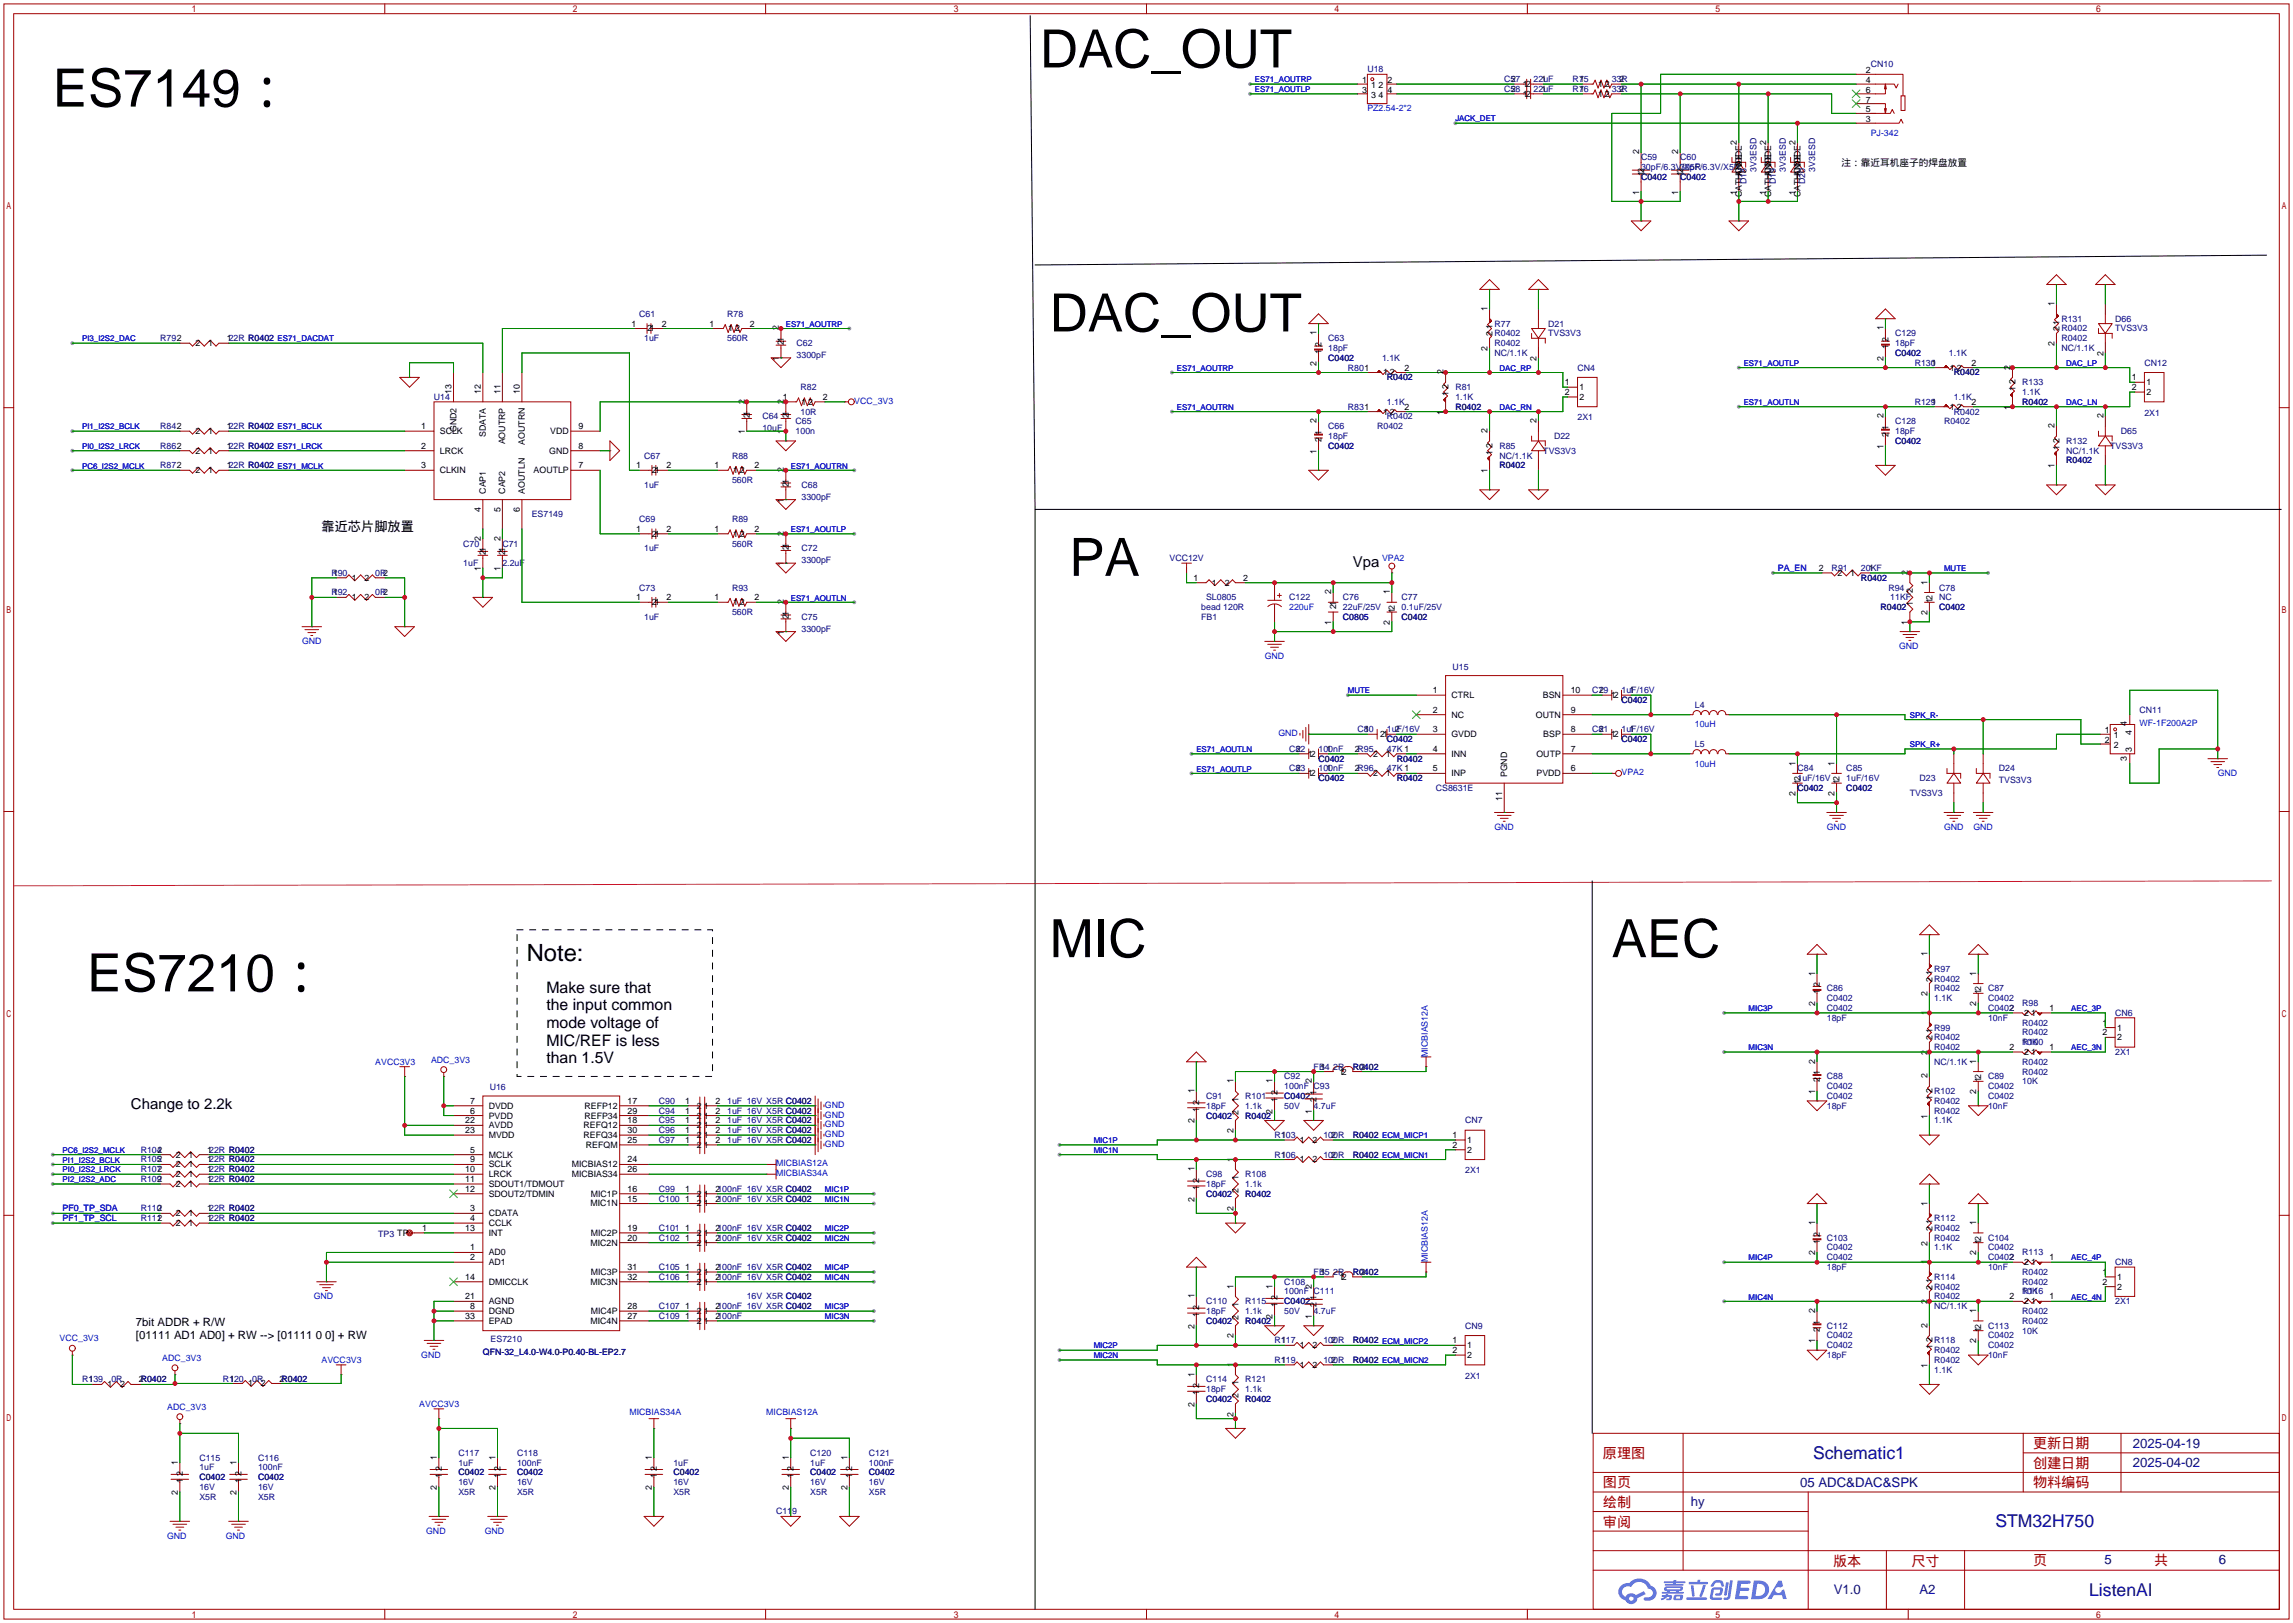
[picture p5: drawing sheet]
<svg xmlns="http://www.w3.org/2000/svg" width="596mm" height="422mm" viewBox="0 0 596 422" stroke-linecap="round" stroke-linejoin="round" font-family="sans-serif">
<defs><g id="words">
<g font-size="13.7">
<text x="270.3" y="17.5">DAC_OUT</text>
<text x="13.7" y="27.7">ES7149：</text>
<text x="272.8" y="86.1">DAC_OUT</text>
<text x="277.9" y="149.6">PA</text>
<text x="272.8" y="248.7">MIC</text>
<text x="418.8" y="248.7">AEC</text>
<text x="22.6" y="257.6">ES7210：</text>
</g>
<text font-size="6.2" x="136.9" y="249.6">Note:</text>
<g font-size="4.6" fill="#000080">
<text x="471.2" y="379">Schematic1</text>
<text x="518.5" y="396.7">STM32H750</text>
<text x="542.9" y="414.5">ListenAI</text>
</g>
<g font-size="4.1">
<text x="142" y="257.9">Make sure that</text>
<text x="142" y="262.5">the input common</text>
<text x="142" y="267.1">mode voltage of</text>
<text x="142" y="271.6">MIC/REF is less</text>
<text x="142" y="276.2">than 1.5V</text>
</g>
<g font-size="3.9">
<text x="351.5" y="147.2">Vpa</text>
<text x="34" y="288.2">Change to 2.2k</text>
</g>
<g font-size="3.7" fill="#a00000">
<text x="528.3" y="376.3">更新日期</text>
<text x="416.6" y="378.8">原理图</text>
<text x="528.3" y="381.3">创建日期</text>
<text x="416.6" y="386.4">图页</text>
<text x="528.3" y="386.4">物料编码</text>
<text x="416.6" y="391.5">绘制</text>
<text x="416.6" y="396.6">审阅</text>
<text x="476.4" y="406.7">版本</text>
<text x="496.7" y="406.7">尺寸</text>
<text x="528.3" y="406.5">页</text>
<text x="559.8" y="406.5">共</text>
</g>
<text font-size="3.4" x="83.6" y="137.9">靠近芯片脚放置</text>
<g font-size="3.4" fill="#000080">
<text x="554.2" y="376">2025-04-19</text>
<text x="554.2" y="381.1">2025-04-02</text>
<text x="467.8" y="386.2">05 ADC&amp;DAC&amp;SPK</text>
<text x="439.4" y="391.3">hy</text>
<text x="546.9" y="406.3">5</text>
<text x="576.6" y="406.3">6</text>
<text x="476.5" y="414.1">V1.0</text>
<text x="498.8" y="414.1">A2</text>
</g>
<g font-size="3">
<text x="35.3" y="344.5">7bit ADDR + R/W</text>
<text x="35.3" y="347.8">[01111 AD1 AD0] + RW --&gt; [01111 0 0] + RW</text>
</g>
<text font-size="2.5" x="478.5" y="43.1">注：靠近耳机座子的焊盘放置</text>
<g font-size="2.3" fill="#000080">
<text x="486.2" y="17.5">CN10</text>
<text x="355.3" y="18.8">U18</text>
<text x="390.9" y="21.3">C57</text>
<text x="390.9" y="23.9">C58</text>
<text x="398.5" y="21.3">22uF</text>
<text x="398.5" y="23.9">22uF</text>
<text x="408.7" y="23.9">R76</text>
<text x="408.7" y="21.3">R75</text>
<text x="418.8" y="23.9">33R</text>
<text x="418.8" y="21.3">33R</text>
<text x="426.5" y="41.7">C59</text>
<text x="436.6" y="41.7">C60</text>
<text x="426.5" y="46.7">C0402</text>
<text x="426.5" y="44.2">30pF/6.3V/X5R</text>
<text x="436.6" y="46.7">C0402</text>
<text x="436.6" y="44.2">30pF/6.3V/X5R</text>
<text x="453.9" y="47.9" transform="rotate(-90 453.9 47.9)">D18</text>
<text x="456.4" y="44.6" transform="rotate(-90 456.4 44.6)">3V3ESD</text>
<text x="461.5" y="47.9" transform="rotate(-90 461.5 47.9)">D19</text>
<text x="464.1" y="44.6" transform="rotate(-90 464.1 44.6)">3V3ESD</text>
<text x="469.1" y="47.9" transform="rotate(-90 469.1 47.9)">D20</text>
<text x="471.7" y="44.6" transform="rotate(-90 471.7 44.6)">3V3ESD</text>
<text x="166.1" y="82.3">C61</text>
<text x="189" y="82.3">R78</text>
<text x="535.7" y="83.6">R131</text>
<text x="549.7" y="83.6">D66</text>
<text x="41.7" y="88.6">R792</text>
<text x="167.4" y="88.6">1uF</text>
<text x="189" y="88.6">560R</text>
<text x="207" y="89.9">C62</text>
<text x="345.2" y="88.6">C63</text>
<text x="388.4" y="84.8">R77</text>
<text x="388.4" y="87.4">R0402</text>
<text x="388.4" y="89.9">R0402</text>
<text x="402.3" y="84.8">D21</text>
<text x="402.3" y="87.4">TVS3V3</text>
<text x="492.5" y="87.4">C129</text>
<text x="492.5" y="89.9">18pF</text>
<text x="535.7" y="86.1">R0402</text>
<text x="535.7" y="88.6">R0402</text>
<text x="549.7" y="86.1">TVS3V3</text>
<text x="207" y="93">3300pF</text>
<text x="345.2" y="93.7">C0402</text>
<text x="345.2" y="91.2">18pF</text>
<text x="359.2" y="93.7">1.1K</text>
<text x="388.4" y="92.5">NC/1.1K</text>
<text x="492.5" y="92.5">C0402</text>
<text x="497.6" y="95">R130</text>
<text x="506.5" y="92.5">1.1K</text>
<text x="535.7" y="91.2">NC/1.1K</text>
<text x="557.3" y="95">CN12</text>
<text x="208" y="101.3">R82</text>
<text x="350.3" y="96.3">R801</text>
<text x="360.4" y="98.8">R0402</text>
<text x="378.2" y="101.3">R81</text>
<text x="410" y="96.3">CN4</text>
<text x="507.7" y="97.5">R0402</text>
<text x="525.5" y="100.1">R133</text>
<text x="112.8" y="103.9">U14</text>
<text x="208" y="107.7">10R</text>
<text x="350.3" y="106.4">R831</text>
<text x="360.4" y="105.2">1.1K</text>
<text x="378.2" y="106.4">R0402</text>
<text x="378.2" y="103.9">1.1K</text>
<text x="497.6" y="105.2">R129</text>
<text x="507.7" y="107.7">R0402</text>
<text x="507.7" y="103.9">1.1K</text>
<text x="525.5" y="105.2">R0402</text>
<text x="525.5" y="102.6">1.1K</text>
<text x="557.3" y="107.9">2X1</text>
<text x="41.7" y="111.5">R842</text>
<text x="198.1" y="109">C64</text>
<text x="198.1" y="112">10uF</text>
<text x="206.8" y="110.2">C65</text>
<text x="206.8" y="112.8">100n</text>
<text x="345.2" y="111.5">C66</text>
<text x="357.9" y="111.5">R0402</text>
<text x="360.4" y="109">R0402</text>
<text x="410" y="109.2">2X1</text>
<text x="492.5" y="110.2">C128</text>
<text x="492.5" y="112.8">18pF</text>
<text x="505.2" y="110.2">R0402</text>
<text x="551.2" y="112.8">D65</text>
<text x="41.7" y="116.6">R862</text>
<text x="167.4" y="119.1">C67</text>
<text x="190.2" y="119.1">R88</text>
<text x="345.2" y="116.6">C0402</text>
<text x="345.2" y="114">18pF</text>
<text x="389.6" y="116.6">R85</text>
<text x="389.6" y="119.1">NC/1.1K</text>
<text x="401.1" y="117.9">TVS3V3</text>
<text x="403.9" y="114">D22</text>
<text x="492.5" y="115.3">C0402</text>
<text x="537" y="115.3">R132</text>
<text x="537" y="117.9">NC/1.1K</text>
<text x="548.4" y="116.6">TVS3V3</text>
<text x="41.7" y="121.7">R872</text>
<text x="190.2" y="125.5">560R</text>
<text x="389.6" y="121.7">R0402</text>
<text x="537" y="120.4">R0402</text>
<text x="167.4" y="126.7">1uF</text>
<text x="208.3" y="126.7">C68</text>
<text x="208.3" y="129.8">3300pF</text>
<text x="138.2" y="134.4">ES7149</text>
<text x="166.1" y="135.6">C69</text>
<text x="190.2" y="135.6">R89</text>
<text x="120.4" y="142">C70</text>
<text x="130.6" y="142">C71</text>
<text x="167.4" y="143.3">1uF</text>
<text x="190.2" y="142">560R</text>
<text x="208.3" y="143.3">C72</text>
<text x="86.1" y="149.6">R90</text>
<text x="97.5" y="149.6">0R2</text>
<text x="120.4" y="147.1">1uF</text>
<text x="130.6" y="147.1">2.2uF</text>
<text x="208.3" y="146.3">3300pF</text>
<text x="303.9" y="145.8">VCC12V</text>
<text x="476" y="148.3">R91</text>
<text x="483.6" y="148.3">20KF</text>
<text x="86.1" y="154.7">R92</text>
<text x="97.5" y="154.7">0R2</text>
<text x="166.1" y="153.4">C73</text>
<text x="190.2" y="153.4">R93</text>
<text x="313.4" y="156">SL0805</text>
<text x="335" y="156">C122</text>
<text x="349" y="156">C76</text>
<text x="364.2" y="156">C77</text>
<text x="483.6" y="150.9">R0402</text>
<text x="490.7" y="153.4">R94</text>
<text x="491.2" y="156">11KF</text>
<text x="503.9" y="153.4">C78</text>
<text x="503.9" y="156">NC</text>
<text x="167.4" y="161">1uF</text>
<text x="190.2" y="159.8">560R</text>
<text x="208.3" y="161">C75</text>
<text x="312.2" y="161">FB1</text>
<text x="312.2" y="158.5">bead 120R</text>
<text x="349" y="161">C0805</text>
<text x="349" y="158.5">22uF/25V</text>
<text x="364.2" y="161">C0402</text>
<text x="364.2" y="158.5">0.1uF/25V</text>
<text x="488.7" y="158.5">R0402</text>
<text x="503.9" y="158.5">C0402</text>
<text x="208.3" y="164.1">3300pF</text>
<text x="377.4" y="174">U15</text>
<text x="413.8" y="180.1">C79</text>
<text x="421.4" y="182.6">C0402</text>
<text x="421.4" y="180.1">1uF/16V</text>
<text x="440.4" y="183.9">L4</text>
<text x="556" y="185.2">CN11</text>
<text x="352.8" y="190.2">C80</text>
<text x="360.4" y="190.2">1uF/16V</text>
<text x="413.8" y="190.2">C81</text>
<text x="421.4" y="190.2">1uF/16V</text>
<text x="335" y="195.3">C82</text>
<text x="342.6" y="197.9">C0402</text>
<text x="342.6" y="195.3">100nF</text>
<text x="360.4" y="192.8">C0402</text>
<text x="360.4" y="195.3">47K 1</text>
<text x="363" y="197.9">R0402</text>
<text x="421.4" y="192.8">C0402</text>
<text x="440.4" y="194.1">L5</text>
<text x="335" y="200.4">C83</text>
<text x="342.6" y="202.9">C0402</text>
<text x="342.6" y="200.4">100nF</text>
<text x="360.4" y="200.4">47K 1</text>
<text x="363" y="202.9">R0402</text>
<text x="467.1" y="200.4">C84</text>
<text x="467.1" y="202.9">1uF/16V</text>
<text x="479.8" y="200.4">C85</text>
<text x="479.8" y="202.9">1uF/16V</text>
<text x="498.9" y="202.9">D23</text>
<text x="519.4" y="200.4">D24</text>
<text x="519.4" y="203.5">TVS3V3</text>
<text x="373.1" y="205.5">CS8631E</text>
<text x="467.1" y="205.5">C0402</text>
<text x="479.8" y="205.5">C0402</text>
<text x="496.3" y="206.8">TVS3V3</text>
<text x="474.7" y="257.6">C86</text>
<text x="502.7" y="252.5">R97</text>
<text x="502.7" y="255">R0402</text>
<text x="502.7" y="257.6">R0402</text>
<text x="516.6" y="257.6">C87</text>
<text x="474.7" y="260.1">C0402</text>
<text x="474.7" y="262.6">C0402</text>
<text x="502.7" y="260.1">1.1K</text>
<text x="516.6" y="260.1">C0402</text>
<text x="516.6" y="262.6">C0402</text>
<text x="525.5" y="261.4">R98</text>
<text x="549.7" y="263.9">CN6</text>
<text x="474.7" y="265.2">18pF</text>
<text x="502.7" y="267.7">R99</text>
<text x="516.6" y="265.2">10nF</text>
<text x="525.5" y="266.4">R0402</text>
<text x="525.5" y="269">R0402</text>
<text x="502.7" y="270.3">R0402</text>
<text x="502.7" y="272.8">R0402</text>
<text x="525.5" y="271.5">10K</text>
<text x="525.5" y="271.5">R100</text>
<text x="549.7" y="274.1">2X1</text>
<text x="333.8" y="280.4">C92</text>
<text x="341.4" y="277.9">FB4</text>
<text x="346.5" y="277.9">2R</text>
<text x="351.5" y="277.9">R0402</text>
<text x="474.7" y="280.4">C88</text>
<text x="502.7" y="276.6">NC/1.1K</text>
<text x="516.6" y="280.4">C89</text>
<text x="525.5" y="276.6">R0402</text>
<text x="525.5" y="279.1">R0402</text>
<text x="525.5" y="281.7">10K</text>
<text x="127.3" y="283.2">U16</text>
<text x="171.2" y="286.8">C90</text>
<text x="189" y="286.8">1uF 16V X5R C0402</text>
<text x="313.4" y="285.5">C91</text>
<text x="323.6" y="285.5">R101</text>
<text x="333.8" y="285.5">C0402</text>
<text x="333.8" y="283">100nF</text>
<text x="341.4" y="283">C93</text>
<text x="474.7" y="283">C0402</text>
<text x="474.7" y="285.5">C0402</text>
<text x="502.7" y="284.2">R102</text>
<text x="502.7" y="286.8">R0402</text>
<text x="516.6" y="283">C0402</text>
<text x="516.6" y="285.5">C0402</text>
<text x="171.2" y="289.3">C94</text>
<text x="171.2" y="291.8">C95</text>
<text x="189" y="289.3">1uF 16V X5R C0402</text>
<text x="189" y="291.8">1uF 16V X5R C0402</text>
<text x="313.4" y="290.6">C0402</text>
<text x="313.4" y="288">18pF</text>
<text x="323.6" y="290.6">R0402</text>
<text x="323.6" y="288">1.1k</text>
<text x="333.8" y="288">50V</text>
<text x="341.4" y="288">4.7uF</text>
<text x="380.7" y="291.8">CN7</text>
<text x="474.7" y="288">18pF</text>
<text x="502.7" y="289.3">R0402</text>
<text x="502.7" y="291.8">1.1K</text>
<text x="516.6" y="288">10nF</text>
<text x="36.6" y="299.5">R104</text>
<text x="171.2" y="296.9">C97</text>
<text x="171.2" y="294.4">C96</text>
<text x="189" y="296.9">1uF 16V X5R C0402</text>
<text x="189" y="294.4">1uF 16V X5R C0402</text>
<text x="331.2" y="295.7">R103</text>
<text x="343.9" y="295.7">100R</text>
<text x="351.5" y="295.7">R0402 ECM_MICP1</text>
<text x="36.6" y="302">R105</text>
<text x="36.6" y="304.5">R107</text>
<text x="313.4" y="305.8">C98</text>
<text x="323.6" y="305.8">R108</text>
<text x="331.2" y="300.7">R106</text>
<text x="343.9" y="300.7">100R</text>
<text x="351.5" y="300.7">R0402 ECM_MICN1</text>
<text x="380.7" y="304.8">2X1</text>
<text x="36.6" y="307.1">R109</text>
<text x="171.2" y="309.6">C99</text>
<text x="313.4" y="310.9">C0402</text>
<text x="313.4" y="308.4">18pF</text>
<text x="323.6" y="310.9">R0402</text>
<text x="323.6" y="308.4">1.1k</text>
<text x="36.6" y="317.2">R111</text>
<text x="36.6" y="314.7">R110</text>
<text x="171.2" y="312.2">C100</text>
<text x="502.7" y="317.2">R112</text>
<text x="98.3" y="321.3">TP3 TP</text>
<text x="171.2" y="322.3">C102</text>
<text x="171.2" y="319.8">C101</text>
<text x="474.7" y="322.3">C103</text>
<text x="502.7" y="319.8">R0402</text>
<text x="502.7" y="322.3">R0402</text>
<text x="516.6" y="322.3">C104</text>
<text x="171.2" y="329.9">C105</text>
<text x="474.7" y="324.9">C0402</text>
<text x="474.7" y="327.4">C0402</text>
<text x="474.7" y="329.9">18pF</text>
<text x="502.7" y="324.9">1.1K</text>
<text x="516.6" y="324.9">C0402</text>
<text x="516.6" y="327.4">C0402</text>
<text x="516.6" y="329.9">10nF</text>
<text x="525.5" y="326.1">R113</text>
<text x="549.7" y="328.7">CN8</text>
<text x="171.2" y="332.5">C106</text>
<text x="333.8" y="333.8">C108</text>
<text x="341.4" y="331.2">FB5</text>
<text x="346.5" y="331.2">2R</text>
<text x="351.5" y="331.2">R0402</text>
<text x="502.7" y="332.5">R114</text>
<text x="502.7" y="335">R0402</text>
<text x="525.5" y="331.2">R0402</text>
<text x="525.5" y="333.8">R0402</text>
<text x="171.2" y="340.1">C107</text>
<text x="194.1" y="337.6">16V X5R C0402</text>
<text x="313.4" y="338.8">C110</text>
<text x="313.4" y="341.4">18pF</text>
<text x="323.6" y="338.8">R115</text>
<text x="323.6" y="341.4">1.1k</text>
<text x="333.8" y="338.8">C0402</text>
<text x="333.8" y="341.4">50V</text>
<text x="333.8" y="336.3">100nF</text>
<text x="341.4" y="336.3">C111</text>
<text x="341.4" y="341.4">4.7uF</text>
<text x="502.7" y="337.6">R0402</text>
<text x="502.7" y="340.1">NC/1.1K</text>
<text x="525.5" y="336.3">10K</text>
<text x="525.5" y="336.3">R116</text>
<text x="525.5" y="341.4">R0402</text>
<text x="549.7" y="338.8">2X1</text>
<text x="171.2" y="342.6">C109</text>
<text x="313.4" y="343.9">C0402</text>
<text x="323.6" y="343.9">R0402</text>
<text x="380.7" y="345.2">CN9</text>
<text x="474.7" y="345.2">C112</text>
<text x="474.7" y="347.7">C0402</text>
<text x="516.6" y="345.2">C113</text>
<text x="516.6" y="347.7">C0402</text>
<text x="525.5" y="343.9">R0402</text>
<text x="525.5" y="346.5">10K</text>
<text x="125.5" y="352">QFN-32_L4.0-W4.0-P0.40-BL-EP2.7</text>
<text x="127.5" y="348.7">ES7210</text>
<text x="331.2" y="349">R117</text>
<text x="343.9" y="349">100R</text>
<text x="351.5" y="349">R0402 ECM_MICP2</text>
<text x="474.7" y="350.3">C0402</text>
<text x="474.7" y="352.8">18pF</text>
<text x="502.7" y="349">R118</text>
<text x="502.7" y="351.5">R0402</text>
<text x="516.6" y="350.3">C0402</text>
<text x="516.6" y="352.8">10nF</text>
<text x="21.3" y="359.2">R139</text>
<text x="29" y="359.2">0R</text>
<text x="57.9" y="358.9">R120</text>
<text x="65.5" y="358.9">0R</text>
<text x="313.4" y="359.2">C114</text>
<text x="323.6" y="359.2">R121</text>
<text x="331.2" y="354.1">R119</text>
<text x="343.9" y="354.1">100R</text>
<text x="351.5" y="354.1">R0402 ECM_MICN2</text>
<text x="380.7" y="358.1">2X1</text>
<text x="502.7" y="354.1">R0402</text>
<text x="502.7" y="356.6">1.1K</text>
<text x="313.4" y="364.2">C0402</text>
<text x="313.4" y="361.7">18pF</text>
<text x="323.6" y="364.2">R0402</text>
<text x="323.6" y="361.7">1.1k</text>
<text x="51.8" y="379.5">C115</text>
<text x="51.8" y="382">1uF</text>
<text x="67.1" y="379.5">C116</text>
<text x="67.1" y="382">100nF</text>
<text x="119.1" y="378.2">C117</text>
<text x="119.1" y="383.3">C0402</text>
<text x="119.1" y="380.7">1uF</text>
<text x="134.4" y="378.2">C118</text>
<text x="134.4" y="383.3">C0402</text>
<text x="134.4" y="380.7">100nF</text>
<text x="175" y="383.3">C0402</text>
<text x="175" y="380.7">1uF</text>
<text x="210.6" y="378.2">C120</text>
<text x="210.6" y="383.3">C0402</text>
<text x="210.6" y="380.7">1uF</text>
<text x="225.8" y="378.2">C121</text>
<text x="225.8" y="383.3">C0402</text>
<text x="225.8" y="380.7">100nF</text>
<text x="51.8" y="384.6">C0402</text>
<text x="51.8" y="387.1">16V</text>
<text x="51.8" y="389.6">X5R</text>
<text x="67.1" y="384.6">C0402</text>
<text x="67.1" y="387.1">16V</text>
<text x="67.1" y="389.6">X5R</text>
<text x="119.1" y="388.4">X5R</text>
<text x="119.1" y="385.8">16V</text>
<text x="134.4" y="388.4">X5R</text>
<text x="134.4" y="385.8">16V</text>
<text x="175" y="385.8">16V</text>
<text x="175" y="388.4">X5R</text>
<text x="210.6" y="385.8">16V</text>
<text x="210.6" y="388.4">X5R</text>
<text x="225.8" y="388.4">X5R</text>
<text x="225.8" y="385.8">16V</text>
<text x="201.7" y="393.4">C119</text>
</g>
<g font-size="2.3">
<text x="353.9" y="21.6">1</text>
<text x="356.3" y="22.8">1</text>
<text x="358.2" y="22.8">2</text>
<text x="360.6" y="21.6">2</text>
<text x="392.7" y="21.3">2</text>
<text x="392.7" y="23.9">2</text>
<text x="395.7" y="22.6">12</text>
<text x="400.6" y="21.3">1</text>
<text x="400.6" y="23.9">1</text>
<text x="410.5" y="23.9">1</text>
<text x="410.5" y="21.3">1</text>
<text x="415.3" y="22.6">1</text>
<text x="417.1" y="22.6">2</text>
<text x="420.9" y="23.9">2</text>
<text x="420.9" y="21.3">2</text>
<text x="484.9" y="21.6">4</text>
<text x="484.9" y="19">2</text>
<text x="353.9" y="24.1">3</text>
<text x="356.3" y="25.4">3</text>
<text x="358.2" y="25.4">4</text>
<text x="360.6" y="24.1">4</text>
<text x="395.7" y="25.1">12</text>
<text x="415.3" y="25.1">1</text>
<text x="417.1" y="25.1">2</text>
<text x="484.9" y="24.1">6</text>
<text x="484.9" y="29.2">5</text>
<text x="484.9" y="26.6">7</text>
<text x="484.9" y="31.7">3</text>
<text x="426" y="40.1" transform="rotate(-90 426 40.1)">2</text>
<text x="436.1" y="40.1" transform="rotate(-90 436.1 40.1)">2</text>
<text x="451.4" y="37.6" transform="rotate(-90 451.4 37.6)">2</text>
<text x="459" y="37.6" transform="rotate(-90 459 37.6)">2</text>
<text x="466.6" y="37.6" transform="rotate(-90 466.6 37.6)">2</text>
<text x="427.2" y="45.7" transform="rotate(-90 427.2 45.7)">12</text>
<text x="437.4" y="45.7" transform="rotate(-90 437.4 45.7)">12</text>
<text x="452.6" y="45.7" transform="rotate(-90 452.6 45.7)">ANODE</text>
<text x="460.2" y="45.7" transform="rotate(-90 460.2 45.7)">ANODE</text>
<text x="467.9" y="45.7" transform="rotate(-90 467.9 45.7)">ANODE</text>
<text x="426" y="50.5" transform="rotate(-90 426 50.5)">1</text>
<text x="436.1" y="50.5" transform="rotate(-90 436.1 50.5)">1</text>
<text x="451.4" y="50.5" transform="rotate(-90 451.4 50.5)">1</text>
<text x="452.6" y="51.3" transform="rotate(-90 452.6 51.3)">CATHODE</text>
<text x="459" y="50.5" transform="rotate(-90 459 50.5)">1</text>
<text x="460.2" y="51.3" transform="rotate(-90 460.2 51.3)">CATHODE</text>
<text x="466.6" y="50.5" transform="rotate(-90 466.6 50.5)">1</text>
<text x="467.9" y="51.3" transform="rotate(-90 467.9 51.3)">CATHODE</text>
<text x="386.6" y="80.8" transform="rotate(-90 386.6 80.8)">1</text>
<text x="533.9" y="79.5" transform="rotate(-90 533.9 79.5)">1</text>
<text x="50.8" y="89.9">2</text>
<text x="54.1" y="89.9">1</text>
<text x="58.9" y="88.6">122R R0402 ES71_DACDAT</text>
<text x="164.1" y="84.8">1</text>
<text x="168.1" y="86.1">21</text>
<text x="172" y="84.8">2</text>
<text x="184.4" y="84.8">1</text>
<text x="189.2" y="86.1">1</text>
<text x="191" y="86.1">2</text>
<text x="194.8" y="84.8">2</text>
<text x="202.4" y="85.9" transform="rotate(-90 202.4 85.9)">2</text>
<text x="203.7" y="89.7" transform="rotate(-90 203.7 89.7)">21</text>
<text x="342.1" y="87.1" transform="rotate(-90 342.1 87.1)">1</text>
<text x="387.9" y="87.4" transform="rotate(-90 387.9 87.4)">2</text>
<text x="387.9" y="85.6" transform="rotate(-90 387.9 85.6)">1</text>
<text x="489.5" y="85.9" transform="rotate(-90 489.5 85.9)">1</text>
<text x="490.7" y="88.9" transform="rotate(-90 490.7 88.9)">2</text>
<text x="533.9" y="89.9" transform="rotate(-90 533.9 89.9)">2</text>
<text x="535.2" y="86.1" transform="rotate(-90 535.2 86.1)">2</text>
<text x="535.2" y="84.3" transform="rotate(-90 535.2 84.3)">1</text>
<text x="202.4" y="93.7" transform="rotate(-90 202.4 93.7)">1</text>
<text x="342.1" y="95" transform="rotate(-90 342.1 95)">2</text>
<text x="343.4" y="91.9" transform="rotate(-90 343.4 91.9)">1</text>
<text x="343.4" y="90.2" transform="rotate(-90 343.4 90.2)">2</text>
<text x="386.6" y="91.2" transform="rotate(-90 386.6 91.2)">2</text>
<text x="399.3" y="93.7" transform="rotate(-90 399.3 93.7)">2</text>
<text x="489.5" y="93.7" transform="rotate(-90 489.5 93.7)">2</text>
<text x="490.7" y="90.7" transform="rotate(-90 490.7 90.7)">1</text>
<text x="501.9" y="95">1</text>
<text x="512.3" y="95">2</text>
<text x="546.6" y="92.5" transform="rotate(-90 546.6 92.5)">2</text>
<text x="359.4" y="97.5">1</text>
<text x="361.2" y="97.5">2</text>
<text x="365" y="96.3">2</text>
<text x="375.2" y="97.3" transform="rotate(-90 375.2 97.3)">2</text>
<text x="376.4" y="101.1" transform="rotate(-90 376.4 101.1)">2</text>
<text x="406.7" y="100.1">1</text>
<text x="410.5" y="101.3">1</text>
<text x="506.7" y="96.3">1</text>
<text x="508.5" y="96.3">2</text>
<text x="522.5" y="96" transform="rotate(-90 522.5 96)">2</text>
<text x="523.7" y="101.6" transform="rotate(-90 523.7 101.6)">1</text>
<text x="523.7" y="99.8" transform="rotate(-90 523.7 99.8)">2</text>
<text x="554" y="101.3">2</text>
<text x="554" y="98.8">1</text>
<text x="557.8" y="100.1">1</text>
<text x="117.3" y="102.4" transform="rotate(-90 117.3 102.4)">13</text>
<text x="125" y="102.4" transform="rotate(-90 125 102.4)">12</text>
<text x="130" y="102.4" transform="rotate(-90 130 102.4)">11</text>
<text x="135.1" y="102.4" transform="rotate(-90 135.1 102.4)">10</text>
<text x="193.5" y="104.9" transform="rotate(-90 193.5 104.9)">2</text>
<text x="203.5" y="103.9">1</text>
<text x="203.7" y="104.9" transform="rotate(-90 203.7 104.9)">2</text>
<text x="208.3" y="105.2">1</text>
<text x="210.1" y="105.2">2</text>
<text x="213.9" y="103.9">2</text>
<text x="359.4" y="107.7">1</text>
<text x="361.2" y="107.7">2</text>
<text x="365" y="106.4">2</text>
<text x="375.2" y="107.7" transform="rotate(-90 375.2 107.7)">1</text>
<text x="376.4" y="102.9" transform="rotate(-90 376.4 102.9)">1</text>
<text x="406.7" y="102.6">2</text>
<text x="410.5" y="103.9">2</text>
<text x="501.9" y="105.2">1</text>
<text x="506.7" y="106.4">1</text>
<text x="508.5" y="106.4">2</text>
<text x="512.3" y="105.2">2</text>
<text x="522.5" y="106.4" transform="rotate(-90 522.5 106.4)">1</text>
<text x="557.8" y="102.6">2</text>
<text x="50.8" y="112.8">2</text>
<text x="54.1" y="112.8">1</text>
<text x="58.9" y="111.5">122R R0402 ES71_BCLK</text>
<text x="109.5" y="111.5">1</text>
<text x="114.3" y="112.8">SCLK</text>
<text x="118.6" y="112.3" transform="rotate(-90 118.6 112.3)">GND2</text>
<text x="126.2" y="113.5" transform="rotate(-90 126.2 113.5)">SDATA</text>
<text x="143" y="112.8">VDD</text>
<text x="150.4" y="111.5">9</text>
<text x="193.5" y="112.8" transform="rotate(-90 193.5 112.8)">1</text>
<text x="194.8" y="108.7" transform="rotate(-90 194.8 108.7)">21</text>
<text x="203.7" y="112.8" transform="rotate(-90 203.7 112.8)">1</text>
<text x="205" y="108.7" transform="rotate(-90 205 108.7)">21</text>
<text x="342.1" y="110" transform="rotate(-90 342.1 110)">2</text>
<text x="343.4" y="113" transform="rotate(-90 343.4 113)">1</text>
<text x="386.6" y="112.5" transform="rotate(-90 386.6 112.5)">2</text>
<text x="399.3" y="110" transform="rotate(-90 399.3 110)">2</text>
<text x="489.5" y="108.7" transform="rotate(-90 489.5 108.7)">2</text>
<text x="490.7" y="113.5" transform="rotate(-90 490.7 113.5)">2</text>
<text x="490.7" y="111.8" transform="rotate(-90 490.7 111.8)">1</text>
<text x="533.9" y="111.3" transform="rotate(-90 533.9 111.3)">2</text>
<text x="546.6" y="108.7" transform="rotate(-90 546.6 108.7)">2</text>
<text x="50.8" y="117.9">2</text>
<text x="54.1" y="117.9">1</text>
<text x="58.9" y="116.6">122R R0402 ES71_LRCK</text>
<text x="109.5" y="116.6">2</text>
<text x="114.3" y="117.9">LRCK</text>
<text x="131.3" y="115.4" transform="rotate(-90 131.3 115.4)">AOUTRP</text>
<text x="136.4" y="115.6" transform="rotate(-90 136.4 115.6)">AOUTRN</text>
<text x="142.7" y="117.9">GND</text>
<text x="150.4" y="116.6">8</text>
<text x="342.1" y="117.9" transform="rotate(-90 342.1 117.9)">1</text>
<text x="343.4" y="114.8" transform="rotate(-90 343.4 114.8)">2</text>
<text x="387.9" y="118.1" transform="rotate(-90 387.9 118.1)">1</text>
<text x="387.9" y="116.3" transform="rotate(-90 387.9 116.3)">2</text>
<text x="489.5" y="116.6" transform="rotate(-90 489.5 116.6)">1</text>
<text x="535.2" y="116.8" transform="rotate(-90 535.2 116.8)">1</text>
<text x="535.2" y="115.1" transform="rotate(-90 535.2 115.1)">2</text>
<text x="50.8" y="122.9">2</text>
<text x="54.1" y="122.9">1</text>
<text x="58.9" y="121.7">122R R0402 ES71_MCLK</text>
<text x="109.5" y="121.7">3</text>
<text x="114.3" y="122.9">CLKIN</text>
<text x="138.7" y="122.9">AOUTLP</text>
<text x="150.4" y="121.7">7</text>
<text x="165.4" y="121.7">1</text>
<text x="169.4" y="122.9">21</text>
<text x="173.2" y="121.7">2</text>
<text x="185.7" y="121.7">1</text>
<text x="190.5" y="122.9">1</text>
<text x="192.3" y="122.9">2</text>
<text x="196.1" y="121.7">2</text>
<text x="203.7" y="122.7" transform="rotate(-90 203.7 122.7)">2</text>
<text x="386.6" y="122.9" transform="rotate(-90 386.6 122.9)">1</text>
<text x="533.9" y="121.7" transform="rotate(-90 533.9 121.7)">1</text>
<text x="126.2" y="128.3" transform="rotate(-90 126.2 128.3)">CAP1</text>
<text x="131.3" y="128.3" transform="rotate(-90 131.3 128.3)">CAP2</text>
<text x="136.4" y="128.3" transform="rotate(-90 136.4 128.3)">AOUTLN</text>
<text x="203.7" y="130.6" transform="rotate(-90 203.7 130.6)">1</text>
<text x="205" y="126.5" transform="rotate(-90 205 126.5)">21</text>
<text x="125" y="133.1" transform="rotate(-90 125 133.1)">4</text>
<text x="130" y="133.1" transform="rotate(-90 130 133.1)">5</text>
<text x="135.1" y="133.1" transform="rotate(-90 135.1 133.1)">6</text>
<text x="125" y="140.5" transform="rotate(-90 125 140.5)">2</text>
<text x="130" y="140.5" transform="rotate(-90 130 140.5)">2</text>
<text x="165.4" y="138.2">1</text>
<text x="169.4" y="139.4">21</text>
<text x="173.2" y="138.2">2</text>
<text x="185.7" y="138.2">1</text>
<text x="190.5" y="139.4">1</text>
<text x="192.3" y="139.4">2</text>
<text x="196.1" y="138.2">2</text>
<text x="203.7" y="139.2" transform="rotate(-90 203.7 139.2)">2</text>
<text x="205" y="143" transform="rotate(-90 205 143)">21</text>
<text x="86.6" y="149.6">1</text>
<text x="125" y="148.3" transform="rotate(-90 125 148.3)">1</text>
<text x="126.2" y="144.3" transform="rotate(-90 126.2 144.3)">21</text>
<text x="130" y="148.3" transform="rotate(-90 130 148.3)">1</text>
<text x="131.3" y="144.3" transform="rotate(-90 131.3 144.3)">21</text>
<text x="203.7" y="147.1" transform="rotate(-90 203.7 147.1)">1</text>
<text x="472.7" y="148.3">2</text>
<text x="477.5" y="149.6">2</text>
<text x="480.8" y="149.6">1</text>
<text x="485.6" y="148.3">1</text>
<text x="495.8" y="149.4" transform="rotate(-90 495.8 149.4)">2</text>
<text x="86.6" y="154.7">1</text>
<text x="91.4" y="156">1</text>
<text x="91.4" y="150.9">1</text>
<text x="94.7" y="156">2</text>
<text x="94.7" y="150.9">2</text>
<text x="165.4" y="156">1</text>
<text x="173.2" y="156">2</text>
<text x="185.7" y="156">1</text>
<text x="196.1" y="156">2</text>
<text x="310.1" y="150.9">1</text>
<text x="315" y="152.1">1</text>
<text x="318.3" y="152.1">2</text>
<text x="323.1" y="150.9">2</text>
<text x="345.9" y="154.4" transform="rotate(-90 345.9 154.4)">2</text>
<text x="361.2" y="154.4" transform="rotate(-90 361.2 154.4)">1</text>
<text x="497.1" y="154.2" transform="rotate(-90 497.1 154.2)">2</text>
<text x="500.9" y="151.9" transform="rotate(-90 500.9 151.9)">1</text>
<text x="169.4" y="157.2">21</text>
<text x="190.5" y="157.2">1</text>
<text x="192.3" y="157.2">2</text>
<text x="203.7" y="157" transform="rotate(-90 203.7 157)">2</text>
<text x="205" y="160.8" transform="rotate(-90 205 160.8)">21</text>
<text x="347.2" y="158.2" transform="rotate(-90 347.2 158.2)">21</text>
<text x="362.5" y="159.3" transform="rotate(-90 362.5 159.3)">12</text>
<text x="497.1" y="157.5" transform="rotate(-90 497.1 157.5)">1</text>
<text x="500.9" y="159.8" transform="rotate(-90 500.9 159.8)">2</text>
<text x="502.2" y="156.7" transform="rotate(-90 502.2 156.7)">12</text>
<text x="203.7" y="164.8" transform="rotate(-90 203.7 164.8)">1</text>
<text x="345.9" y="162.3" transform="rotate(-90 345.9 162.3)">1</text>
<text x="361.2" y="162.3" transform="rotate(-90 361.2 162.3)">2</text>
<text x="495.8" y="162.3" transform="rotate(-90 495.8 162.3)">1</text>
<text x="372.4" y="180.1">1</text>
<text x="372.4" y="185.2">2</text>
<text x="377.2" y="181.4">CTRL</text>
<text x="400.9" y="181.4">BSN</text>
<text x="408.2" y="185.2">9</text>
<text x="408.2" y="180.1">10</text>
<text x="415.5" y="180.1">2</text>
<text x="418.6" y="181.4">12</text>
<text x="423.4" y="180.1">1</text>
<text x="354.6" y="190.2">1</text>
<text x="358.6" y="191.5">21</text>
<text x="362.5" y="190.2">2</text>
<text x="372.4" y="190.2">3</text>
<text x="377.2" y="186.4">NC</text>
<text x="377.2" y="191.5">GVDD</text>
<text x="399.2" y="186.4">OUTN</text>
<text x="401.1" y="191.5">BSP</text>
<text x="408.2" y="190.2">8</text>
<text x="415.5" y="190.2">2</text>
<text x="418.6" y="191.5">12</text>
<text x="423.4" y="190.2">1</text>
<text x="547" y="190.5">1</text>
<text x="549.3" y="191.7">1</text>
<text x="552.7" y="188.6" transform="rotate(-90 552.7 188.6)">4</text>
<text x="554" y="190.9" transform="rotate(-90 554 190.9)">4</text>
<text x="336.8" y="195.3">2</text>
<text x="339.9" y="196.6">12</text>
<text x="344.7" y="195.3">1</text>
<text x="352" y="195.3">2R95</text>
<text x="356.9" y="196.6">2</text>
<text x="360.2" y="196.6">1</text>
<text x="372.4" y="195.3">4</text>
<text x="377.2" y="196.6">INN</text>
<text x="399.3" y="196.6">OUTP</text>
<text x="408.2" y="195.3">7</text>
<text x="547" y="193">2</text>
<text x="549.3" y="194.3">2</text>
<text x="552.7" y="197.7" transform="rotate(-90 552.7 197.7)">3</text>
<text x="554" y="195.4" transform="rotate(-90 554 195.4)">3</text>
<text x="336.8" y="200.4">2</text>
<text x="339.9" y="201.7">12</text>
<text x="344.7" y="200.4">1</text>
<text x="352" y="200.4">2R96</text>
<text x="356.9" y="201.7">2</text>
<text x="360.2" y="201.7">1</text>
<text x="372.4" y="200.4">5</text>
<text x="377.2" y="201.7">INP</text>
<text x="391.7" y="201.9" transform="rotate(-90 391.7 201.9)">PGND</text>
<text x="399.3" y="201.7">PVDD</text>
<text x="408.2" y="200.4">6</text>
<text x="466.6" y="198.9" transform="rotate(-90 466.6 198.9)">1</text>
<text x="467.9" y="203.7" transform="rotate(-90 467.9 203.7)">12</text>
<text x="476.8" y="198.9" transform="rotate(-90 476.8 198.9)">1</text>
<text x="478" y="203.7" transform="rotate(-90 478 203.7)">12</text>
<text x="390.4" y="208" transform="rotate(-90 390.4 208)">11</text>
<text x="466.6" y="206.8" transform="rotate(-90 466.6 206.8)">2</text>
<text x="476.8" y="206.8" transform="rotate(-90 476.8 206.8)">2</text>
<text x="500.9" y="248.4" transform="rotate(-90 500.9 248.4)">1</text>
<text x="471.7" y="253.5" transform="rotate(-90 471.7 253.5)">1</text>
<text x="472.9" y="256.5" transform="rotate(-90 472.9 256.5)">2</text>
<text x="502.2" y="255" transform="rotate(-90 502.2 255)">2</text>
<text x="502.2" y="253.2" transform="rotate(-90 502.2 253.2)">1</text>
<text x="513.6" y="253.5" transform="rotate(-90 513.6 253.5)">1</text>
<text x="471.7" y="261.4" transform="rotate(-90 471.7 261.4)">2</text>
<text x="472.9" y="258.3" transform="rotate(-90 472.9 258.3)">1</text>
<text x="500.9" y="263.7" transform="rotate(-90 500.9 263.7)">1</text>
<text x="500.9" y="258.8" transform="rotate(-90 500.9 258.8)">2</text>
<text x="513.6" y="261.4" transform="rotate(-90 513.6 261.4)">2</text>
<text x="514.9" y="258.3" transform="rotate(-90 514.9 258.3)">12</text>
<text x="522.2" y="262.6">2</text>
<text x="526" y="263.9">2</text>
<text x="527.8" y="263.9">1</text>
<text x="532.6" y="262.6">1</text>
<text x="502.2" y="268.5" transform="rotate(-90 502.2 268.5)">1</text>
<text x="546.4" y="269">2</text>
<text x="546.4" y="266.4">1</text>
<text x="550.2" y="267.7">1</text>
<text x="500.9" y="274.1" transform="rotate(-90 500.9 274.1)">2</text>
<text x="502.2" y="270.3" transform="rotate(-90 502.2 270.3)">2</text>
<text x="522.2" y="272.8">2</text>
<text x="526" y="274.1">2</text>
<text x="527.8" y="274.1">1</text>
<text x="532.6" y="272.8">1</text>
<text x="550.2" y="270.3">2</text>
<text x="320.5" y="281.4" transform="rotate(-90 320.5 281.4)">1</text>
<text x="330.7" y="281.4" transform="rotate(-90 330.7 281.4)">1</text>
<text x="340.9" y="281.4" transform="rotate(-90 340.9 281.4)">2</text>
<text x="343.2" y="277.9">1</text>
<text x="348" y="279.1">12</text>
<text x="353.6" y="277.9">2</text>
<text x="471.7" y="276.4" transform="rotate(-90 471.7 276.4)">2</text>
<text x="472.9" y="281.2" transform="rotate(-90 472.9 281.2)">2</text>
<text x="472.9" y="279.4" transform="rotate(-90 472.9 279.4)">1</text>
<text x="500.9" y="280.2" transform="rotate(-90 500.9 280.2)">2</text>
<text x="513.6" y="276.4" transform="rotate(-90 513.6 276.4)">1</text>
<text x="514.9" y="281.2" transform="rotate(-90 514.9 281.2)">12</text>
<text x="122.2" y="286.8">7</text>
<text x="163.1" y="286.8">17</text>
<text x="178.1" y="286.8">1</text>
<text x="185.9" y="286.8">2</text>
<text x="310.4" y="284" transform="rotate(-90 310.4 284)">1</text>
<text x="311.7" y="287" transform="rotate(-90 311.7 287)">2</text>
<text x="321.8" y="286.3" transform="rotate(-90 321.8 286.3)">1</text>
<text x="332" y="286.3" transform="rotate(-90 332 286.3)">1</text>
<text x="332" y="284.5" transform="rotate(-90 332 284.5)">2</text>
<text x="342.1" y="286.3" transform="rotate(-90 342.1 286.3)">2</text>
<text x="342.1" y="284.5" transform="rotate(-90 342.1 284.5)">1</text>
<text x="471.7" y="284.2" transform="rotate(-90 471.7 284.2)">1</text>
<text x="502.2" y="285.7" transform="rotate(-90 502.2 285.7)">1</text>
<text x="502.2" y="284" transform="rotate(-90 502.2 284)">2</text>
<text x="513.6" y="284.2" transform="rotate(-90 513.6 284.2)">2</text>
<text x="120.9" y="291.8">22</text>
<text x="122.2" y="289.3">6</text>
<text x="127" y="288">DVDD</text>
<text x="127" y="290.6">PVDD</text>
<text x="127" y="293.1">AVDD</text>
<text x="151.6" y="293.1">REFQ12</text>
<text x="151.9" y="290.6">REFP34</text>
<text x="151.9" y="288">REFP12</text>
<text x="163.1" y="291.8">18</text>
<text x="163.1" y="289.3">29</text>
<text x="178.1" y="289.3">1</text>
<text x="178.1" y="291.8">1</text>
<text x="181.1" y="288">2</text>
<text x="181.1" y="290.6">2</text>
<text x="181.1" y="293.1">2</text>
<text x="182.9" y="288">1</text>
<text x="182.9" y="290.6">1</text>
<text x="182.9" y="293.1">1</text>
<text x="185.9" y="289.3">2</text>
<text x="185.9" y="291.8">2</text>
<text x="310.4" y="291.8" transform="rotate(-90 310.4 291.8)">2</text>
<text x="311.7" y="288.8" transform="rotate(-90 311.7 288.8)">1</text>
<text x="321.8" y="289.6" transform="rotate(-90 321.8 289.6)">2</text>
<text x="330.7" y="289.3" transform="rotate(-90 330.7 289.3)">2</text>
<text x="340.9" y="289.3" transform="rotate(-90 340.9 289.3)">1</text>
<text x="500.9" y="290.6" transform="rotate(-90 500.9 290.6)">1</text>
<text x="40.9" y="299.5">2</text>
<text x="53.8" y="299.5">122R R0402</text>
<text x="120.9" y="294.4">23</text>
<text x="122.2" y="299.5">5</text>
<text x="127" y="295.7">MVDD</text>
<text x="151.6" y="295.7">REFQ34</text>
<text x="152.3" y="298.2">REFQM</text>
<text x="163.1" y="296.9">25</text>
<text x="163.1" y="294.4">30</text>
<text x="178.1" y="296.9">1</text>
<text x="178.1" y="294.4">1</text>
<text x="181.1" y="298.2">2</text>
<text x="181.1" y="295.7">2</text>
<text x="182.9" y="298.2">1</text>
<text x="182.9" y="295.7">1</text>
<text x="185.9" y="296.9">2</text>
<text x="185.9" y="294.4">2</text>
<text x="320.5" y="294.4" transform="rotate(-90 320.5 294.4)">2</text>
<text x="333" y="295.7">1</text>
<text x="337.8" y="296.9">1</text>
<text x="341.1" y="296.9">2</text>
<text x="345.9" y="295.7">2</text>
<text x="377.4" y="298.2">2</text>
<text x="377.4" y="295.7">1</text>
<text x="381.3" y="299.5">2</text>
<text x="381.3" y="296.9">1</text>
<text x="40.9" y="302">2</text>
<text x="40.9" y="304.5">2</text>
<text x="45.7" y="300.7">2</text>
<text x="45.7" y="303.3">2</text>
<text x="45.7" y="305.8">2</text>
<text x="49" y="300.7">1</text>
<text x="49" y="303.3">1</text>
<text x="49" y="305.8">1</text>
<text x="53.8" y="302">122R R0402</text>
<text x="53.8" y="304.5">122R R0402</text>
<text x="120.9" y="304.5">10</text>
<text x="122.2" y="302">9</text>
<text x="127" y="300.7">MCLK</text>
<text x="127" y="303.3">SCLK</text>
<text x="127" y="305.8">LRCK</text>
<text x="148.6" y="305.8">MICBIAS34</text>
<text x="148.6" y="303.3">MICBIAS12</text>
<text x="163.1" y="304.5">26</text>
<text x="163.1" y="302">24</text>
<text x="310.4" y="304.3" transform="rotate(-90 310.4 304.3)">1</text>
<text x="320.5" y="301.8" transform="rotate(-90 320.5 301.8)">1</text>
<text x="333" y="300.7">1</text>
<text x="337.8" y="302">1</text>
<text x="341.1" y="302">2</text>
<text x="345.9" y="300.7">2</text>
<text x="40.9" y="307.1">2</text>
<text x="45.7" y="308.4">2</text>
<text x="49" y="308.4">1</text>
<text x="53.8" y="307.1">122R R0402</text>
<text x="120.9" y="307.1">11</text>
<text x="120.9" y="309.6">12</text>
<text x="127" y="308.4">SDOUT1/TDMOUT</text>
<text x="127" y="310.9">SDOUT2/TDMIN</text>
<text x="153.5" y="310.9">MIC1P</text>
<text x="163.1" y="309.6">16</text>
<text x="178.1" y="309.6">1</text>
<text x="181.1" y="310.9">2</text>
<text x="182.9" y="310.9">1</text>
<text x="185.9" y="309.6">2100nF 16V X5R C0402</text>
<text x="311.7" y="309.1" transform="rotate(-90 311.7 309.1)">1</text>
<text x="311.7" y="307.3" transform="rotate(-90 311.7 307.3)">2</text>
<text x="321.8" y="309.9" transform="rotate(-90 321.8 309.9)">2</text>
<text x="321.8" y="306.6" transform="rotate(-90 321.8 306.6)">1</text>
<text x="40.9" y="317.2">2</text>
<text x="40.9" y="314.7">2</text>
<text x="45.7" y="316">2</text>
<text x="49" y="316">1</text>
<text x="53.8" y="317.2">122R R0402</text>
<text x="53.8" y="314.7">122R R0402</text>
<text x="122.2" y="314.7">3</text>
<text x="122.2" y="317.2">4</text>
<text x="127" y="316">CDATA</text>
<text x="153.4" y="313.4">MIC1N</text>
<text x="163.1" y="312.2">15</text>
<text x="178.1" y="312.2">1</text>
<text x="181.1" y="313.4">2</text>
<text x="182.9" y="313.4">1</text>
<text x="185.9" y="312.2">2100nF 16V X5R C0402</text>
<text x="310.4" y="312.2" transform="rotate(-90 310.4 312.2)">2</text>
<text x="320.5" y="314.7" transform="rotate(-90 320.5 314.7)">2</text>
<text x="500.9" y="313.2" transform="rotate(-90 500.9 313.2)">1</text>
<text x="45.7" y="318.5">2</text>
<text x="49" y="318.5">1</text>
<text x="109.7" y="319.8">1</text>
<text x="120.9" y="319.8">13</text>
<text x="127" y="318.5">CCLK</text>
<text x="127" y="321.1">INT</text>
<text x="153.4" y="323.6">MIC2N</text>
<text x="153.5" y="321.1">MIC2P</text>
<text x="163.1" y="322.3">20</text>
<text x="163.1" y="319.8">19</text>
<text x="178.1" y="322.3">1</text>
<text x="178.1" y="319.8">1</text>
<text x="181.1" y="323.6">2</text>
<text x="181.1" y="321.1">2</text>
<text x="182.9" y="323.6">1</text>
<text x="182.9" y="321.1">1</text>
<text x="185.9" y="322.3">2100nF 16V X5R C0402</text>
<text x="185.9" y="319.8">2100nF 16V X5R C0402</text>
<text x="471.7" y="318.3" transform="rotate(-90 471.7 318.3)">1</text>
<text x="472.9" y="323.1" transform="rotate(-90 472.9 323.1)">1</text>
<text x="472.9" y="321.3" transform="rotate(-90 472.9 321.3)">2</text>
<text x="500.9" y="323.6" transform="rotate(-90 500.9 323.6)">2</text>
<text x="502.2" y="319.8" transform="rotate(-90 502.2 319.8)">2</text>
<text x="502.2" y="318" transform="rotate(-90 502.2 318)">1</text>
<text x="513.6" y="318.3" transform="rotate(-90 513.6 318.3)">1</text>
<text x="514.9" y="323.1" transform="rotate(-90 514.9 323.1)">12</text>
<text x="122.2" y="324.9">1</text>
<text x="122.2" y="327.4">2</text>
<text x="127" y="326.1">AD0</text>
<text x="127" y="328.7">AD1</text>
<text x="163.1" y="329.9">31</text>
<text x="178.1" y="329.9">1</text>
<text x="185.9" y="329.9">2100nF 16V X5R C0402</text>
<text x="471.7" y="326.1" transform="rotate(-90 471.7 326.1)">2</text>
<text x="500.9" y="328.4" transform="rotate(-90 500.9 328.4)">1</text>
<text x="513.6" y="326.1" transform="rotate(-90 513.6 326.1)">2</text>
<text x="522.2" y="327.4">2</text>
<text x="526" y="328.7">2</text>
<text x="527.8" y="328.7">1</text>
<text x="532.6" y="327.4">1</text>
<text x="120.9" y="332.5">14</text>
<text x="127" y="333.8">DMICCLK</text>
<text x="153.4" y="333.8">MIC3N</text>
<text x="153.5" y="331.2">MIC3P</text>
<text x="163.1" y="332.5">32</text>
<text x="178.1" y="332.5">1</text>
<text x="181.1" y="331.2">2</text>
<text x="181.1" y="333.8">2</text>
<text x="182.9" y="331.2">1</text>
<text x="182.9" y="333.8">1</text>
<text x="185.9" y="332.5">2100nF 16V X5R C0402</text>
<text x="320.5" y="334.8" transform="rotate(-90 320.5 334.8)">1</text>
<text x="330.7" y="334.8" transform="rotate(-90 330.7 334.8)">1</text>
<text x="340.9" y="334.8" transform="rotate(-90 340.9 334.8)">2</text>
<text x="343.2" y="331.2">1</text>
<text x="348" y="332.5">12</text>
<text x="353.6" y="331.2">2</text>
<text x="502.2" y="335" transform="rotate(-90 502.2 335)">2</text>
<text x="502.2" y="333.2" transform="rotate(-90 502.2 333.2)">1</text>
<text x="546.4" y="333.8">2</text>
<text x="546.4" y="331.2">1</text>
<text x="550.2" y="335">2</text>
<text x="550.2" y="332.5">1</text>
<text x="120.9" y="337.6">21</text>
<text x="122.2" y="340.1">8</text>
<text x="127" y="338.8">AGND</text>
<text x="127" y="341.4">DGND</text>
<text x="153.5" y="341.4">MIC4P</text>
<text x="163.1" y="340.1">28</text>
<text x="178.1" y="340.1">1</text>
<text x="181.1" y="341.4">2</text>
<text x="182.9" y="341.4">1</text>
<text x="185.9" y="340.1">2100nF 16V X5R C0402</text>
<text x="310.4" y="337.3" transform="rotate(-90 310.4 337.3)">1</text>
<text x="311.7" y="340.4" transform="rotate(-90 311.7 340.4)">2</text>
<text x="321.8" y="339.6" transform="rotate(-90 321.8 339.6)">1</text>
<text x="332" y="339.6" transform="rotate(-90 332 339.6)">1</text>
<text x="332" y="337.8" transform="rotate(-90 332 337.8)">2</text>
<text x="342.1" y="339.6" transform="rotate(-90 342.1 339.6)">2</text>
<text x="342.1" y="337.8" transform="rotate(-90 342.1 337.8)">1</text>
<text x="471.7" y="341.1" transform="rotate(-90 471.7 341.1)">2</text>
<text x="500.9" y="338.8" transform="rotate(-90 500.9 338.8)">2</text>
<text x="513.6" y="341.1" transform="rotate(-90 513.6 341.1)">1</text>
<text x="522.2" y="337.6">2</text>
<text x="526" y="338.8">2</text>
<text x="527.8" y="338.8">1</text>
<text x="532.6" y="337.6">1</text>
<text x="120.9" y="342.6">33</text>
<text x="127" y="343.9">EPAD</text>
<text x="153.4" y="343.9">MIC4N</text>
<text x="163.1" y="342.6">27</text>
<text x="178.1" y="342.6">1</text>
<text x="181.1" y="343.9">2</text>
<text x="182.9" y="343.9">1</text>
<text x="185.9" y="342.6">2100nF</text>
<text x="310.4" y="345.2" transform="rotate(-90 310.4 345.2)">2</text>
<text x="311.7" y="342.1" transform="rotate(-90 311.7 342.1)">1</text>
<text x="320.5" y="347.7" transform="rotate(-90 320.5 347.7)">2</text>
<text x="321.8" y="342.9" transform="rotate(-90 321.8 342.9)">2</text>
<text x="330.7" y="342.6" transform="rotate(-90 330.7 342.6)">2</text>
<text x="340.9" y="342.6" transform="rotate(-90 340.9 342.6)">1</text>
<text x="472.9" y="345.9" transform="rotate(-90 472.9 345.9)">2</text>
<text x="472.9" y="344.2" transform="rotate(-90 472.9 344.2)">1</text>
<text x="500.9" y="344.9" transform="rotate(-90 500.9 344.9)">2</text>
<text x="514.9" y="345.9" transform="rotate(-90 514.9 345.9)">12</text>
<text x="333" y="349">1</text>
<text x="337.8" y="350.3">1</text>
<text x="341.1" y="350.3">2</text>
<text x="345.9" y="349">2</text>
<text x="377.4" y="351.5">2</text>
<text x="377.4" y="349">1</text>
<text x="381.3" y="352.8">2</text>
<text x="381.3" y="350.3">1</text>
<text x="471.7" y="349" transform="rotate(-90 471.7 349)">1</text>
<text x="502.2" y="350.5" transform="rotate(-90 502.2 350.5)">1</text>
<text x="502.2" y="348.7" transform="rotate(-90 502.2 348.7)">2</text>
<text x="513.6" y="349" transform="rotate(-90 513.6 349)">2</text>
<text x="23.1" y="359.2">1</text>
<text x="36.1" y="359.2">2R0402</text>
<text x="59.7" y="358.9">1</text>
<text x="72.6" y="358.9">2R0402</text>
<text x="310.4" y="357.6" transform="rotate(-90 310.4 357.6)">1</text>
<text x="320.5" y="355.1" transform="rotate(-90 320.5 355.1)">1</text>
<text x="321.8" y="359.9" transform="rotate(-90 321.8 359.9)">1</text>
<text x="333" y="354.1">1</text>
<text x="337.8" y="355.3">1</text>
<text x="341.1" y="355.3">2</text>
<text x="345.9" y="354.1">2</text>
<text x="500.9" y="355.3" transform="rotate(-90 500.9 355.3)">1</text>
<text x="27.9" y="360.4">1</text>
<text x="31.2" y="360.4">2</text>
<text x="64.5" y="360.2">1</text>
<text x="67.8" y="360.2">2</text>
<text x="310.4" y="365.5" transform="rotate(-90 310.4 365.5)">2</text>
<text x="311.7" y="362.5" transform="rotate(-90 311.7 362.5)">1</text>
<text x="311.7" y="360.7" transform="rotate(-90 311.7 360.7)">2</text>
<text x="321.8" y="363.2" transform="rotate(-90 321.8 363.2)">2</text>
<text x="320.5" y="368" transform="rotate(-90 320.5 368)">2</text>
<text x="46.2" y="380.5" transform="rotate(-90 46.2 380.5)">1</text>
<text x="47.5" y="383.5" transform="rotate(-90 47.5 383.5)">2</text>
<text x="61.5" y="380.5" transform="rotate(-90 61.5 380.5)">1</text>
<text x="62.7" y="383.5" transform="rotate(-90 62.7 383.5)">2</text>
<text x="113.5" y="379.2" transform="rotate(-90 113.5 379.2)">1</text>
<text x="114.8" y="382.3" transform="rotate(-90 114.8 382.3)">2</text>
<text x="128.8" y="379.2" transform="rotate(-90 128.8 379.2)">1</text>
<text x="130" y="382.3" transform="rotate(-90 130 382.3)">2</text>
<text x="169.4" y="379.2" transform="rotate(-90 169.4 379.2)">1</text>
<text x="170.7" y="382.3" transform="rotate(-90 170.7 382.3)">2</text>
<text x="205" y="379.2" transform="rotate(-90 205 379.2)">1</text>
<text x="206.2" y="382.3" transform="rotate(-90 206.2 382.3)">2</text>
<text x="220.2" y="379.2" transform="rotate(-90 220.2 379.2)">1</text>
<text x="221.5" y="382.3" transform="rotate(-90 221.5 382.3)">2</text>
<text x="46.2" y="388.4" transform="rotate(-90 46.2 388.4)">2</text>
<text x="47.5" y="385.3" transform="rotate(-90 47.5 385.3)">1</text>
<text x="61.5" y="388.4" transform="rotate(-90 61.5 388.4)">2</text>
<text x="62.7" y="385.3" transform="rotate(-90 62.7 385.3)">1</text>
<text x="113.5" y="387.1" transform="rotate(-90 113.5 387.1)">2</text>
<text x="114.8" y="384" transform="rotate(-90 114.8 384)">1</text>
<text x="128.8" y="387.1" transform="rotate(-90 128.8 387.1)">2</text>
<text x="130" y="384" transform="rotate(-90 130 384)">1</text>
<text x="169.4" y="387.1" transform="rotate(-90 169.4 387.1)">2</text>
<text x="170.7" y="384" transform="rotate(-90 170.7 384)">1</text>
<text x="205" y="387.1" transform="rotate(-90 205 387.1)">2</text>
<text x="206.2" y="384" transform="rotate(-90 206.2 384)">1</text>
<text x="220.2" y="387.1" transform="rotate(-90 220.2 387.1)">2</text>
<text x="221.5" y="384" transform="rotate(-90 221.5 384)">1</text>
</g>
<g font-size="2.3" fill="#00f">
<text x="355.3" y="29">PZ2.54-2*2</text>
<text x="486.2" y="35.3">PJ-342</text>
<text x="222" y="104.9">VCC_3V3</text>
<text x="359.2" y="145.8">VPA2</text>
<text x="462" y="148.3">PA_EN</text>
<text x="335" y="158.5">220uF</text>
<text x="78.5" y="167.4">GND</text>
<text x="328.7" y="171.2">GND</text>
<text x="493.5" y="168.7">GND</text>
<text x="332.2" y="191.3">GND</text>
<text x="440.4" y="189">10uH</text>
<text x="556" y="188.7">WF-1F200A2P</text>
<text x="421.4" y="201.4">VPA2</text>
<text x="440.4" y="199.1">10uH</text>
<text x="576.3" y="201.7">GND</text>
<text x="388.4" y="215.6">GND</text>
<text x="474.7" y="215.6">GND</text>
<text x="505.2" y="215.6">GND</text>
<text x="512.8" y="215.6">GND</text>
<text x="371.1" y="274.6" transform="rotate(-90 371.1 274.6)">MICBIAS12A</text>
<text x="97.5" y="276.6">AVCC3V3</text>
<text x="112" y="276.1">ADC_3V3</text>
<text x="214.4" y="287.8">GND</text>
<text x="214.4" y="290.3">GND</text>
<text x="214.4" y="292.9">GND</text>
<text x="214.4" y="295.4">GND</text>
<text x="214.4" y="297.9">GND</text>
<text x="201.7" y="303">MICBIAS12A</text>
<text x="201.7" y="305.6">MICBIAS34A</text>
<text x="16.3" y="317.2">PF1_TP_SCL</text>
<text x="16.3" y="314.7">PF0_TP_SDA</text>
<text x="371.1" y="327.9" transform="rotate(-90 371.1 327.9)">MICBIAS12A</text>
<text x="81.5" y="337.6">GND</text>
<text x="15.5" y="348.5">VCC_3V3</text>
<text x="42.2" y="353.6">ADC_3V3</text>
<text x="109.5" y="352.8">GND</text>
<text x="83.6" y="354.1">AVCC3V3</text>
<text x="109" y="365.5">AVCC3V3</text>
<text x="43.4" y="366.3">ADC_3V3</text>
<text x="163.6" y="367.5">MICBIAS34A</text>
<text x="199.1" y="367.5">MICBIAS12A</text>
<text x="43.4" y="399.8">GND</text>
<text x="58.7" y="399.8">GND</text>
<text x="110.7" y="398.5">GND</text>
<text x="126" y="398.5">GND</text>
</g>
<g font-size="2.1" fill="#00f">
<text x="326.1" y="21.4">ES71_AOUTRP</text>
<text x="326.1" y="23.9">ES71_AOUTLP</text>
<text x="378.2" y="31.5">JACK_DET</text>
<text x="21.3" y="88.7">PI3_I2S2_DAC</text>
<text x="204.2" y="84.9">ES71_AOUTRP</text>
<text x="453.1" y="95">ES71_AOUTLP</text>
<text x="537" y="95">DAC_LP</text>
<text x="305.8" y="96.3">ES71_AOUTRP</text>
<text x="389.6" y="96.3">DAC_RP</text>
<text x="305.8" y="106.5">ES71_AOUTRN</text>
<text x="389.6" y="106.5">DAC_RN</text>
<text x="453.1" y="105.2">ES71_AOUTLN</text>
<text x="537" y="105.2">DAC_LN</text>
<text x="21.3" y="111.6">PI1_I2S2_BCLK</text>
<text x="21.3" y="116.6">PI0_I2S2_LRCK</text>
<text x="21.3" y="121.7">PC6_I2S2_MCLK</text>
<text x="205.5" y="121.7">ES71_AOUTRN</text>
<text x="205.5" y="138.2">ES71_AOUTLP</text>
<text x="505.2" y="148.4">MUTE</text>
<text x="205.5" y="156">ES71_AOUTLN</text>
<text x="350.3" y="180.1">MUTE</text>
<text x="496.3" y="186.5">SPK_R-</text>
<text x="310.9" y="195.4">ES71_AOUTLN</text>
<text x="496.3" y="194.1">SPK_R+</text>
<text x="310.9" y="200.5">ES71_AOUTLP</text>
<text x="454.4" y="262.7">MIC3P</text>
<text x="538.2" y="262.7">AEC_3P</text>
<text x="454.4" y="272.8">MIC3N</text>
<text x="538.2" y="272.8">AEC_3N</text>
<text x="16.3" y="299.5">PC6_I2S2_MCLK</text>
<text x="284.2" y="299.5">MIC1N</text>
<text x="284.2" y="297">MIC1P</text>
<text x="16.3" y="302.1">PI1_I2S2_BCLK</text>
<text x="16.3" y="304.6">PI0_I2S2_LRCK</text>
<text x="16.3" y="307.1">PI2_I2S2_ADC</text>
<text x="214.4" y="309.7">MIC1P</text>
<text x="214.4" y="312.2">MIC1N</text>
<text x="214.4" y="322.4">MIC2N</text>
<text x="214.4" y="319.8">MIC2P</text>
<text x="214.4" y="330">MIC4P</text>
<text x="454.4" y="327.5">MIC4P</text>
<text x="538.2" y="327.5">AEC_4P</text>
<text x="214.4" y="332.5">MIC4N</text>
<text x="214.4" y="340.2">MIC3P</text>
<text x="454.4" y="337.6">MIC4N</text>
<text x="538.2" y="337.6">AEC_4N</text>
<text x="214.4" y="342.7">MIC3N</text>
<text x="284.2" y="352.9">MIC2N</text>
<text x="284.2" y="350.3">MIC2P</text>
</g>
</g></defs>
<g fill="#999">
<circle cx="222" cy="156.5" r=".51"/>
<circle cx="222" cy="138.7" r=".51"/>
<circle cx="222" cy="122.2" r=".51"/>
<circle cx="220.7" cy="85.3" r=".51"/>
<circle cx="350.3" cy="180.6" r=".51"/>
<circle cx="227.1" cy="312.7" r=".51"/>
<circle cx="227.1" cy="310.1" r=".51"/>
<circle cx="227.1" cy="322.8" r=".51"/>
<circle cx="227.1" cy="320.3" r=".51"/>
<circle cx="227.1" cy="343.2" r=".51"/>
<circle cx="227.1" cy="340.6" r=".51"/>
<circle cx="227.1" cy="333" r=".51"/>
<circle cx="227.1" cy="330.5" r=".51"/>
<circle cx="13.7" cy="302.5" r=".51"/>
<circle cx="13.7" cy="307.6" r=".51"/>
<circle cx="13.7" cy="305.1" r=".51"/>
<circle cx="13.7" cy="300" r=".51"/>
<circle cx="516.6" cy="148.8" r=".51"/>
<circle cx="460.8" cy="148.8" r=".51"/>
<circle cx="309.6" cy="195.8" r=".51"/>
<circle cx="309.6" cy="200.9" r=".51"/>
<circle cx="275.3" cy="300" r=".51"/>
<circle cx="275.3" cy="297.4" r=".51"/>
<circle cx="275.3" cy="353.3" r=".51"/>
<circle cx="275.3" cy="350.8" r=".51"/>
<circle cx="378.2" cy="32" r=".51"/>
<circle cx="324.9" cy="21.8" r=".51"/>
<circle cx="324.9" cy="24.4" r=".51"/>
<circle cx="304.5" cy="106.9" r=".51"/>
<circle cx="304.5" cy="96.8" r=".51"/>
<circle cx="448.1" cy="273.3" r=".51"/>
<circle cx="448.1" cy="263.1" r=".51"/>
<circle cx="448.1" cy="338.1" r=".51"/>
<circle cx="448.1" cy="327.9" r=".51"/>
<circle cx="18.8" cy="112" r=".51"/>
<circle cx="18.8" cy="89.2" r=".51"/>
<circle cx="18.8" cy="117.1" r=".51"/>
<circle cx="18.8" cy="122.2" r=".51"/>
<circle cx="13.7" cy="317.8" r=".51"/>
<circle cx="13.8" cy="315.2" r=".51"/>
<circle cx="451.9" cy="105.7" r=".51"/>
<circle cx="451.9" cy="95.5" r=".51"/>
</g>
<g fill="none" stroke="#a10000" stroke-width=".26">
<path d="M1 1h593.9v419.6h-593.9zM3.6 3.6h588.7v414.5h-588.7zM100 1v2.6M199 1v2.6M297.9 1v2.6M396.9 1v2.6M495.9 1v2.6M1 105.9h2.6M592.3 105.9h2.6M1 210.8h2.6M592.3 210.8h2.6M1 315.7h2.6"/>
<path d="M592.3 315.7h2.6M414 372.4h178.3v45.7h-178.3zM437.4 372.4v35.5M525.8 372.4v15.2M525.8 377.4h66.5M551.2 372.4v15.2M414 392.7h55.9M414 387.6h178.3M414 397.8h55.9M414 382.5h178.3M469.9 387.6v30.5M100 418.1v2.5"/>
<path d="M199 418.1v2.5M297.9 418.1v2.5M396.9 418.1v2.5M414 407.9h178.3M414 402.8h178.3M490.2 402.8v15.3M495.9 418.1v2.5M510.5 402.8v15.3"/>
</g>
<g fill="#5487ff">
<path d="M451.6 410.6h2.7a.48 .48 0 0 1 .7 .4 .48 .48 0 0 1-.7 .5h-1.8l-.2 1h1.9a.43 .43 0 0 1 .4 .4 .43 .43 0 0 1-.5 .4h-1.9l-.2 1.3h1.9a.43 .43 0 0 1 .4 .4 .43 .43 0 0 1-.4 .5h-3.1z"/>
<path d="M462.2 410.6h.8l.4 1.5-.7 .3a.84 .84 0 0 0-1.3 .3 .84 .84 0 0 0 .4 1.2 .84 .84 0 0 0 1.1-.5l.1-.2 .6-.3 .7 2.5h-1l-.2-1h-2.1l-.6 1h-1.1z"/>
<path d="M448.5 411.1h.8l-.5 3.2a.36 .36 0 0 1-.4 .2 .36 .36 0 0 1-.4-.3z"/>
<path d="M449.6 410.6h.7l-.6 4.3a1.04 1.04 0 0 1-1.8 .4l.2-.3h.7l.2-.2z"/>
<path d="M445.3 410.9l.6-.4 1.4 .1 .4 .3 .4 1.1-.7 .2-.4-1h-.9h-.3l-.6 1-.6-.1z"/>
<path d="M444.9 412.7l.5-.3h1.7a.95 .95 0 0 1 .4 1.6l-.4 .5h-1.1a.32 .32 0 0 1-.3-.3 .32 .32 0 0 1 .4-.3h.7l.2-.9-1.6 .1-.3 1.9h2.1a.32 .32 0 0 1 .3 .4 .32 .32 0 0 1-.3 .2h-2.3l-.5-.3-.1-.5z"/>
<path d="M438.3 415h5a.33 .33 0 0 1 .3 .3 .33 .33 0 0 1-.3 .4h-4.9l-.2-.2z"/>
<path d="M442.6 411.8h.7l-.6 2a.98 .98 0 0 1-.8 1.1l-.3-.3z"/>
<path d="M439.4 411.9h.7l.3 2.6a.34 .34 0 0 1-.3 .3 .34 .34 0 0 1-.4-.2z"/>
<path d="M438.9 411h2.2l.2-.6h.6l-.1 .6h1.8a.32 .32 0 0 1 .3 .3 .32 .32 0 0 1-.4 .3h-4.5l-.2-.1z"/>
<path d="M431.9 414.4h.9l.1-.2 .7-.1-.1 .3 1 .2-.2 .9-1.3 .2v-.4l.7-.1 .1-.3a.68 .68 0 0 0-1 .4l-1 .4-.2-.4 1-.4h-.8z"/>
<path d="M432.4 410.8h2.5v-.3h.8l-.1 .3h2.2l.2 .3-.2 .2h-2.3v.2h1.8l.2 .3-.2 .1h-4.5l-.1-.4h2l.1-.2h-2.3z"/>
<path d="M455.8 410.6l-.7 4.9h1.6a2.5 2.5 0 0 0 3-2.5 2.5 2.5 0 0 0-3.1-2.4zM456.7 411.5a1.65 1.65 0 0 1 2 1.6 1.65 1.65 0 0 1-2.2 1.5h-.3z"/>
<path d="M432.6 412.3l-.2 .8 .7 .2 .1 .3h-1.3l.1 .4h5.4l.2-.2-.2-.2h-1.2l.1-.2a.77 .77 0 0 0 .9-.3 .77 .77 0 0 0 0-.9l-4.2-.1zM433.2 412.6l3.5 .1-.2 .2h-3.3zM433.9 413.3h1.7l-.2 .3h-1.4z"/>
<path d="M435.1 414.5l-.2 1a2.66 2.66 0 0 0 2.1 .2l.2-.2a.98 .98 0 0 0 0-1.2h-1.6zM435.7 414.8l.8-.1 .1 .4-.2 .2h-.8z"/>
<path d="M421.3 411.9a2.23 2.23 0 0 0-.7 2.3 2.23 2.23 0 0 0 1.8 1.6 1.58 1.58 0 0 0 1.8 .9 1.58 1.58 0 0 0 1.3-1.5l2.2-1.1-.5-.7-2.1 1a1.65 1.65 0 0 0-2.7 .4 1.47 1.47 0 0 1-.7-2.1 1.47 1.47 0 0 1 2.2-.4 2.35 2.35 0 0 1 2.4-1.3 2.35 2.35 0 0 1 2 1.7 1.12 1.12 0 0 1 1.2 1.1 1.12 1.12 0 0 1-1.1 1.2h-.7a.45 .45 0 0 0-.6 .3 .45 .45 0 0 0 .5 .5 2.12 2.12 0 0 0 2.5-.8 2.12 2.12 0 0 0-.3-2.7 1.92 1.92 0 0 1-1.4-1.2 3.4 3.4 0 0 0-5 .2h-1.1zM423.4 415.3a.57 .57 0 0 1 1.1 0 .57 .57 0 0 1-1.1 0z"/>
</g>
<g fill="none" stroke="#a10000" stroke-width=".26">
<path d="M355.3 19.3h5.1v7.6h-5.1zM487.4 19.3h7.1v5.6M396 24.4h.7M396 21.8h.7M396.7 20.6v5.1M397.8 24.4h.7M397.8 20.6v5.1M397.8 21.8h.7M413.8 24.4h.2l.5-1 .8 2 .8-2 .7 2 .8-2 .7 2 .5-1M413.8 21.8h.2l.5-1 .8 2.1 .8-2.1 .7 2.1 .8-2.1 .7 2.1 .5-1.1M451.9 39.6v2.6M459.5 39.6v2.6"/>
<path d="M467.1 39.6v2.6M486.2 29.5h5l.5-1.1 .6 1.1M487.4 32h6.1l.5-1 .5 1M487.4 21.8h4.9l.5 1.1 .5-1.1M487.4 26.9h2.6v2.6l.2-1.3M489.7 23.1l.3-1.3v2.6h-2.6M489.7 28.2l.3 1.3M490 21.8l.2 1.3M494 24.9h1v3.8h-1zM423.9 57.4h5.1l-2.5 2.5zM424.2 44.2h4.6M424.2 45.2h4.6"/>
<path d="M426.5 42.2v2M426.5 45.2v2M434.3 44.2h4.6M434.3 45.2h4.6M436.6 42.2v2M436.6 45.2v2M449.3 57.4h5.1l-2.5 2.5zM450.1 40.9v1.3h3.5v1.2M451.9 42.2l1.7 2.5h-3.5zM451.9 44.7v2.5M457.7 40.9v1.3h3.6v1.2M459.5 42.2l1.8 2.5h-3.6z"/>
<path d="M459.5 44.7v2.5M465.3 40.9v1.3h3.6v1.2M467.1 42.2l1.8 2.5h-3.6zM467.1 44.7v2.5M384.6 75.2l2.5-2.6 2.5 2.6zM397.3 75.2l2.5-2.6 2.5 2.6zM534.4 71.4l2.6 2.5h-5.1zM547.1 71.4l2.6 2.5h-5.1zM49.3 89.2l.7 .7 1.6-1.5 1.5 1.5 1.5-1.5 1.5 1.5 .8-.7M103.9 98h5.1l-2.6 2.6zM167.4 85.3h.7M168.1 84.1v2.5"/>
<path d="M169.2 84.1v2.5M169.2 85.3h.7M187.7 85.3h.3l.5-1 .7 2.1 .8-2.1 .8 2.1 .7-2.1 .8 2.1 .5-1.1M200.4 93h5.1l-2.6 2.5zM201.7 89.7h2.5M201.7 88.6h2.5M202.9 87.9v.7M202.9 89.7v.7M341.6 90.7h2.1v.2h-2.1zM341.6 89.9h2.1M342.6 89.2v.7M342.6 90.9v.8"/>
<path d="M342.6 81.5l2.6 2.6h-5.1zM357.9 96.8l.5-.5 1 1 1-1 1 1 1.1-1 .5 .5M358.4 96.3l.5 .5h-1l.5-.5 .5 .5zM375.7 99.3l-.5 .5 1 1-1 1.1 1 1-1 1 .5 .5M387.1 82.8l.5 .5-.5 .5 .5-.5-.5 .5zM387.1 82.8l.5 .5-1 1 1 1-1 1.1 1 1-.5 .5M398 85.3h3.6l-1.8 2.6zM398 86.6v1.3h3.6v1.3M399.8 82.8v2.5M399.8 87.9v2.5M410 98h5v7.7h-5zM488.9 89.4h2.1v.3h-2.1z"/>
<path d="M488.9 88.6h2.1M490 87.9v.7M490 89.7v.7M490 80.3l2.5 2.5h-5.1zM505.2 95.5l.5-.5 .5 .5-.5-.5 .5 .5zM505.2 95.5l.5-.5 1 1 1-1 1.1 1 1-1 .5 .5M523 98l-.5 .6 1 1-1 1 1 1-1 1 .5 .5M534.4 81.5l.5 .5-.5 .5 .5-.5-.5 .5zM534.4 81.5l.5 .5-1 1.1 1 1-1 1 1 1-.5 .5M545.3 84.1h3.6l-1.8 2.5zM545.3 85.3v1.3h3.6v1.3M547.1 81.5v2.6"/>
<path d="M547.1 86.6v2.6M557.3 96.8h5.1v7.6h-5.1zM49.3 112l.7 .8 1.6-1.5 1.5 1.5 1.5-1.5 1.5 1.5 .8-.8M49.3 117.1l.7 .8 1.6-1.6 1.5 1.6 1.5-1.6 1.5 1.6 .8-.8M112.8 104.4h35.5v25.4h-35.5zM158.5 114.6l2.5 2.5-2.5 2.5zM192.8 108.7h2.5M192.8 107.7h2.5M194.1 106.9v.8M194.1 108.7v.8M201.7 114.6h5.1l-2.6 2.5zM202.9 108.7h2.6"/>
<path d="M202.9 107.7h2.6M204.2 106.9v.8M204.2 108.7v.8M206.8 104.4h.2l.5-1 .8 2 .7-2 .8 2 .8-2 .7 2 .5-1M219.5 104.4h1M341.6 112.8h2.1v.2h-2.1zM341.6 113.8h2.1M342.6 112v.8M342.6 113.8v.8M357.9 106.9l.5-.5 1 1 1-1 1 1 1.1-1 .5 .5M358.4 106.4l.5 .5h-1l.5-.5 .5 .5zM375.2 103.9l.5-.5v1l-.5-.5 .5-.5z"/>
<path d="M386.6 119.1l.5-.5v1l-.5-.5 .5-.5zM387.1 114.6l-.5 .5 1 1-1 1 1 1-1 1 .5 .5M398 113.3v1.3h3.6v1.2M399.8 114.6l1.8 2.5h-3.6zM399.8 112v2.6M399.8 117.1v2.5M488.9 111.5h2.1v.3h-2.1zM488.9 112.5h2.1M490 110.7v.8M490 112.5v.8M505.2 105.7l.5-.5 .5 .5-.5-.5 .5 .5zM505.2 105.7l.5-.5 1 1 1-1 1.1 1 1-1 .5 .5"/>
<path d="M523 102.1v1l-.5-.5zM533.9 117.9l.5-.6v1.1l-.5-.5 .5-.6zM534.4 113.3l-.5 .5 1 1-1 1 1 1-1 1.1 .5 .5M545.3 112v1.3h3.6v1.3M547.1 113.3l1.8 2.5h-3.6zM547.1 110.7v2.6M547.1 115.8v2.6M49.3 122.2l.7 .7 1.6-1.5 1.5 1.5 1.5-1.5 1.5 1.5 .8-.7M168.7 138.7h.7M168.7 122.2h.7M169.4 120.9v2.5M169.4 137.4v2.6"/>
<path d="M170.4 138.7h.8M170.4 120.9v2.5M170.4 137.4v2.6M170.4 122.2h.8M189 138.7h.2l.5-1 .8 2 .8-2 .7 2 .8-2 .7 2 .6-1M189 122.2h.2l.5-1 .8 2 .8-2 .7 2 .8-2 .7 2 .6-1M201.7 129.8h5.1l-2.6 2.5zM202.9 126.5h2.6M202.9 125.5h2.6M204.2 124.7v.8M204.2 126.5v.8M340.1 122.2h5.1l-2.6 2.5z"/>
<path d="M384.6 127.3h5l-2.5 2.5zM397.3 127.3h5l-2.5 2.5zM487.4 120.9h5.1l-2.5 2.5zM531.9 126h5.1l-2.6 2.5zM544.6 126h5.1l-2.6 2.5zM89.9 155.2l.8-.8 1.5 1.6 1.5-1.6 1.5 1.6 1.6-1.6 .7 .8M89.9 150.1l.8-.7 1.5 1.5 1.5-1.5 1.5 1.5 1.6-1.5 .7 .7M122.9 155.2h5.1l-2.5 2.5zM124.2 144.3h2.5M124.2 143.3h2.5M125.5 142.5v.8M125.5 144.3v.7"/>
<path d="M129.3 144.3h2.5M129.3 143.3h2.5M130.6 142.5v.8M130.6 144.3v.7M168.7 156.5h.7M169.4 155.2v2.5M170.4 155.2v2.5M170.4 156.5h.8M189 156.5h.2l.5-1.1 .8 2.1 .8-2.1 .7 2.1 .8-2.1 .7 2.1 .6-1M201.7 146.3h5.1l-2.6 2.5zM202.9 159.8h2.6M202.9 143h2.6"/>
<path d="M202.9 142h2.6M204.2 141.2v.8M204.2 143v.8M204.2 159v.8M307.1 146.3h2.5M308.4 146.3v1.3M313.4 151.4l.8-.8 1.5 1.5 1.5-1.5 1.6 1.5 1.5-1.5 .8 .8M329.4 156h3.6M329.5 157.6a2.54 2.54 0 0 1 3.5 0M331.2 153.9v2.1M331.2 157v2M332 154.7h1"/>
<path d="M332.5 154.2v1M345.2 156.5h2.5M345.2 159h2.5M360.4 156.5h2.6M360.4 159h2.6M361.7 147.8v1M476 148.8l.8 .8 1.5-1.5 1.5 1.5 1.5-1.5 1.6 1.5 .7-.8M496.3 151.4l.8 .7-1.5 1.6 1.5 1.5-1.5 1.5 1.5 1.5-.8 .8M500.1 156.5h2.6M500.1 153.9h2.6M78.5 162.8h5.1M79.2 163.6h3.6"/>
<path d="M80 164.3h2M80.8 165.1h.5M102.6 162.8h5.1l-2.5 2.6zM201.7 164.1h5.1l-2.6 2.5zM202.9 160.8h2.6M204.2 160.8v.7M328.7 166.6h5.1M329.4 167.4h3.6M330.2 168.1h2M331 168.9h.5M375.7 175.5h30.4v28h-30.4zM418.8 179.3v2.6"/>
<path d="M421.4 179.3v2.6M493.8 164.1h5.1M494.5 164.8h3.6M495.3 165.6h2M496.1 166.4h.5M337.8 190.5v.5M338.6 189.7v2.1M339.3 189v3.5M340.1 188.2v5.1M340.1 194.6v2.5M340.1 199.6v2.6M342.6 194.6v2.5"/>
<path d="M342.6 199.6v2.6M355.3 195.8l.8 .8 1.5-1.5 1.6 1.5 1.5-1.5 1.5 1.5 .8-.8M357.9 189.5v2.5M360.4 189.5v2.5M418.8 189.5v2.5M421.4 189.5v2.5M440 185.7a1.01 1.01 0 0 1 1-1.1 1.01 1.01 0 0 1 1 1.1M440 195.8a1.01 1.01 0 0 1 1-1.1 1.01 1.01 0 0 1 1 1.1M442.1 185.7a1.01 1.01 0 0 1 1-1.1 1.01 1.01 0 0 1 1 1.1M442.1 195.8a1.01 1.01 0 0 1 1-1.1 1.01 1.01 0 0 1 1 1.1M444.3 185.7a1.01 1.01 0 0 1 1-1.1 1.01 1.01 0 0 1 1 1.1M444.3 195.8a1.01 1.01 0 0 1 1-1.1 1.01 1.01 0 0 1 1 1.1"/>
<path d="M446.5 185.7a1.01 1.01 0 0 1 1-1.1 1.01 1.01 0 0 1 1 1.1M446.5 195.8a1.01 1.01 0 0 1 1-1.1 1.01 1.01 0 0 1 1 1.1M506 199.6v1.3h3.5v1.3M507.7 198.4v2.5M513.6 199.6v1.3h3.5v1.3M515.4 198.4v2.5M548.4 188.2h6.3v7.6h-6.3zM573.8 197.1h5.1M574.5 197.9h3.6M575.3 198.6h2M576.1 199.4h.5M355.3 200.9l.8 .8 1.5-1.5 1.6 1.5 1.5-1.5 1.5 1.5 .8-.8"/>
<path d="M388.4 211.1h5M389.1 211.8h3.6M389.9 212.6h2M390.7 213.4h.5M418.8 200.9h1.1M465.8 200.9h2.6M465.8 203.5h2.6M474.7 211.1h5.1M475.5 211.8h3.5M476 200.9h2.5M476 203.5h2.5M476.2 212.6h2.1"/>
<path d="M477 213.4h.5M505.2 211.1h5.1M506 211.8h3.5M506.7 212.6h2.1M507.5 213.4h.5M507.7 200.9l1.8 2.6h-3.5zM507.7 203.5v2.5M512.8 211.1h5.1M513.6 211.8h3.5M514.3 212.6h2.1M515.1 213.4h.5M515.4 200.9l1.7 2.6h-3.5z"/>
<path d="M515.4 203.5v2.5M471.2 257h2v.3h-2zM471.2 256.3h2M472.2 255.5v.8M472.2 257.3v.8M472.2 245.4l2.5 2.5h-5.1zM498.9 242.8l2.5-2.5 2.5 2.5zM501.4 250.4l.5 .6-.5 .5 .5-.5-.5 .5zM501.4 250.4l.5 .6-1 1 1 1-1 1 1 1-.5 .5M511.6 247.9l2.5-2.5 2.5 2.5zM512.8 255.5h2.6M512.8 258.1h2.6"/>
<path d="M103.9 277.1h2.5M105.2 277.1v2.6M115.3 278.6v1.1M310.9 273.3l2.5 2.5h-5zM346.5 278.4a1.11 1.11 0 0 1 1.4-1.3h.2a1.02 1.02 0 0 1 .9 1.3 1.11 1.11 0 0 1 1.5-1.3h.2a1.02 1.02 0 0 1 .8 1.3M369.3 274.6h2.6M370.6 274.6v2.5M471.2 279.1h2v.3h-2zM472.2 278.4v.7M501.4 265.7l.5 .5-.5 .5 .5-.5-.5 .5zM501.4 265.7l.5 .5-1 1 1 1-1 1 1 1.1-.5 .5M512.8 278.4h2.6"/>
<path d="M525.5 263.1l.5 .6 1-1.1 1.1 1.1 1-1.1 1 1.1 .5-.6M525.5 273.3l.5 .5 1-1 1.1 1 1-1 1 1 .5-.5M529.6 263.1h1l-.5 .6zM529.6 273.3h1l-.5 .5zM549.7 264.4h5v7.6h-5zM44.2 300l.8 .7 1.5-1.5 1.5 1.5 1.5-1.5 1.6 1.5 .7-.7M125.5 284.7h35.5v61h-35.5zM181.4 287.3h.5M181.4 297.4h.5M181.4 289.8h.5M181.4 292.4h.5M181.4 294.9h.5"/>
<path d="M181.9 285v14.7M183.1 287.3h.8M183.1 285v14.7M183.1 297.4h.8M183.1 289.8h.8M183.1 292.4h.8M183.1 294.9h.8M211.8 284.7v15.3M212.6 285.5v13.7M213.4 286.3v2M213.4 288.8v2M213.4 291.3v2.1"/>
<path d="M213.4 293.9v2M213.4 296.4v2M214.1 287v.5M214.1 289.6v.5M214.1 292.1v.5M214.1 294.6v.5M214.1 297.2v.5M308.6 287.8h4.6M308.6 286.5h4.6M310.9 286v.5M310.9 287.8v.7M321.1 283.5l.7 .7-1.5 1.5 1.5 1.6-1.5 1.5 1.5 1.5-.7 .8"/>
<path d="M328.7 291.1h5.1l-2.6 2.5zM328.9 285.2h4.6M328.9 284h4.6M331.2 283.5v.5M331.2 285.2v.8M336.3 296.2l.8-.8 1.5 1.5 1.5-1.5 1.5 1.5 1.6-1.5 .7 .8M338.8 291.1h5.1l-2.5 2.5zM339.1 284.2h4.6M339.1 285.5h4.6M341.4 283.5v.7M341.4 285.5v.5M380.7 293.6h5.1v7.6h-5.1z"/>
<path d="M469.6 286h5.1l-2.5 2.5zM471.2 280.2h2M472.2 280.2v.7M498.9 294.9h5l-2.5 2.5zM500.9 286.8l.5-.5v1l-.5-.5 .5-.5zM501.4 282.2l-.5 .5 1 1-1 1 1 1-1 1.1 .5 .5M511.6 287.3h5l-2.5 2.5zM512.8 280.9h2.6M44.2 317.8l.8 .7 1.5-1.5 1.5 1.5 1.5-1.5 1.6 1.5 .7-.7M44.2 302.5l.8 .8 1.5-1.5 1.5 1.5 1.5-1.5 1.6 1.5 .7-.8M44.2 305.1l.8 .7 1.5-1.5 1.5 1.5 1.5-1.5 1.6 1.5 .7-.7M44.2 315.2l.8 .8 1.5-1.5 1.5 1.5 1.5-1.5 1.6 1.5 .7-.8"/>
<path d="M44.2 307.6l.8 .8 1.5-1.6 1.5 1.6 1.5-1.6 1.6 1.6 .7-.8M181.4 310.1h.5M181.4 312.7h.5M181.9 307.8v7.2M181.9 318v7.1M183.1 307.8v7.2M183.1 318v7.1M183.1 310.1h.8M183.1 312.7h.8M199.1 302.5h2.6M199.1 305.1h2.6M201.7 301.2v5.1"/>
<path d="M308.6 308.1h4.6M308.6 306.8h4.6M310.9 306.3v.5M310.9 308.1v.8M318.5 317.8h5.1l-2.5 2.5zM321.1 303.8l.7 .7-1.5 1.6 1.5 1.5-1.5 1.5 1.5 1.5-.7 .8M336.3 301.2l.8-.7 1.5 1.5 1.5-1.5 1.5 1.5 1.6-1.5 .7 .7M472.2 310.1l2.5 2.6h-5.1zM498.9 307.6l2.5-2.5 2.5 2.5zM501.4 315.2l.5 .5-.5 .5 .5-.5-.5 .5zM501.4 315.2l.5 .5-1 1 1 1.1-1 1 1 1-.5 .5M511.6 312.7l2.5-2.6 2.5 2.6z"/>
<path d="M82.3 333h5.1M83.1 333.8h3.5M83.8 334.5h2.1M84.6 335.3h.5M106.2 320l.5 .5M106.7 320l-.5 .5M107.2 320.3h.5M181.4 322.8h.5M181.4 330.5h.5M181.4 333h.5M181.4 320.3h.5M181.9 328.2v7.1"/>
<path d="M181.9 338.3v7.1M183.1 328.2v7.1M183.1 338.3v7.1M183.1 322.8h.8M183.1 330.5h.8M183.1 333h.8M183.1 320.3h.8M308.4 329.2l2.5-2.6 2.5 2.6zM308.6 339.9h4.6M310.9 339.3v.6M321.1 336.8l.7 .8-1.5 1.5 1.5 1.5-1.5 1.5 1.5 1.6-.7 .7M328.9 338.6h4.6"/>
<path d="M328.9 337.3h4.6M331.2 336.8v.5M331.2 338.6v.7M339.1 337.6h4.6M339.1 338.8h4.6M341.4 336.8v.8M341.4 338.8v.5M346.5 331.7a1.11 1.11 0 0 1 1.4-1.3h.2a1.02 1.02 0 0 1 .9 1.3 1.11 1.11 0 0 1 1.5-1.3h.2a1.02 1.02 0 0 1 .8 1.3M369.3 327.9h2.6M370.6 327.9v2.6M471.2 321.8h2v.3h-2zM471.2 321.1h2"/>
<path d="M472.2 320.3v.8M472.2 322.1v.7M501.4 330.5l.5 .5-.5 .5 .5-.5-.5 .5zM501.4 330.5l.5 .5-1 1 1 1-1 1 1 1-.5 .5M512.8 322.8h2.6M512.8 320.3h2.6M525.5 327.9l.5 .5 1-1 1.1 1 1-1 1 1 .5-.5M525.5 338.1l.5 .5 1-1 1.1 1 1-1 1 1 .5-.5M529.6 327.9h1l-.5 .5zM529.6 338.1h1l-.5 .5zM549.7 329.2h5v7.6h-5zM18.8 351v1"/>
<path d="M26.4 359.7l.8-.8 1.5 1.5 1.5-1.5 1.5 1.5 1.6-1.5 .7 .8M45.5 356.1v1M63 359.4l.8-.8 1.5 1.6 1.5-1.6 1.5 1.6 1.5-1.6 .8 .8M87.4 354.6h2.5M88.6 354.6v2.5M110.2 348.2h5.1M111 349h3.6M111.8 349.8h2M112.5 350.5h.5M181.4 340.6h.5M181.4 343.2h.5M183.1 340.6h.8"/>
<path d="M183.1 343.2h.8M308.6 341.1h4.6M310.9 341.1v.8M310.9 359.7v.5M321.1 357.1l.7 .8-1.5 1.5 1.5 1.5-1.5 1.6 1.5 1.5-.7 .7M328.7 344.4h5.1l-2.6 2.6zM336.3 354.6l.8-.8 1.5 1.5 1.5-1.5 1.5 1.5 1.6-1.5 .7 .8M336.3 349.5l.8-.8 1.5 1.6 1.5-1.6 1.5 1.6 1.6-1.6 .7 .8M338.8 344.4h5.1l-2.5 2.6zM380.7 347h5.1v7.6h-5.1zM469.6 350.8h5.1l-2.5 2.5zM471.2 343.9h2v.3h-2z"/>
<path d="M471.2 344.9h2M472.2 343.2v.7M472.2 344.9v.8M498.9 359.7h5l-2.5 2.5zM500.9 351.5l.5-.5v1l-.5-.5 .5-.5zM501.4 347l-.5 .5 1 1-1 1 1 1-1 1 .5 .5M511.6 352h5l-2.5 2.6zM512.8 343.2h2.6M512.8 345.7h2.6M46.7 368.8v1M112.8 366h2.5M114 366v2.6"/>
<path d="M168.7 368.6h2.5M169.9 368.6v2.5M204.2 368.6h2.6M205.5 368.6v2.5M308.6 361.4h4.6M308.6 360.2h4.6M310.9 361.4v.8M318.5 371.1h5.1l-2.5 2.5zM44.2 395.2h5.1M44.4 383h4.6M44.4 384.3h4.6M45 396h3.5"/>
<path d="M45.7 396.7h2.1M46.5 397.5h.5M46.7 382.5v.5M46.7 384.3v.8M59.4 395.2h5.1M59.7 383h4.6M59.7 384.3h4.6M60.2 396h3.6M61 396.7h2M61.7 397.5h.5M62 382.5v.5M62 384.3v.8"/>
<path d="M111.5 394h5.1M111.8 383h4.5M111.8 381.8h4.5M112.3 394.7h3.5M113 395.5h2.1M113.8 396.2h.5M114 381.3v.5M114 383v.8M126.7 394h5.1M127 383h4.6M127 381.8h4.6M127.5 394.7h3.6"/>
<path d="M128.3 395.5h2M129 396.2h.5M129.3 381.3v.5M129.3 383v.8M167.4 394h5.1l-2.6 2.5zM167.6 383h4.6M167.6 381.8h4.6M169.9 381.3v.5M169.9 383v.8M202.9 394h5.1l-2.5 2.5zM203.2 383h4.6M203.2 381.8h4.6"/>
<path d="M205.5 381.3v.5M205.5 383v.8M218.2 394h5.1l-2.6 2.5zM218.4 383h4.6M218.4 381.8h4.6M220.7 381.3v.5M220.7 383v.8"/>
<circle cx="356.6" cy="20.6" r=".38"/>
<circle cx="221.2" cy="104.4" r=".76"/>
<circle cx="361.7" cy="147.1" r=".76"/>
<circle cx="549.7" cy="189.5" r=".38"/>
<circle cx="420.6" cy="200.9" r=".76"/>
<circle cx="115.3" cy="277.9" r=".76"/>
<circle cx="106.4" cy="320.3" r=".51"/>
<circle cx="106.4" cy="320.3" r=".76"/>
<circle cx="18.8" cy="350.3" r=".76"/>
<circle cx="45.5" cy="355.3" r=".76"/>
<circle cx="46.7" cy="368" r=".76"/>
</g>
<g fill="none" stroke="#870000" stroke-width=".26">
<path d="M482.3 19.3h5.1M352.8 24.4h2.5M352.8 21.8h2.5M360.4 24.4h2.6M360.4 21.8h2.6M393.4 24.4h2.6M393.4 21.8h2.6M398.5 24.4h2.6M398.5 21.8h2.6M411.2 24.4h2.6M411.2 21.8h2.6M418.8 24.4h2.6"/>
<path d="M418.8 21.8h2.6M426.5 39.6v2.6M436.6 39.6v2.6M451.9 37.1v2.5M459.5 37.1v2.5M467.1 37.1v2.5M482.3 24.4h5.1M482.3 21.8h5.1M482.3 32h5.1M482.3 29.5h5.1M482.3 26.9h5.1M426.5 57.4h.1"/>
<path d="M426.5 47.2v2.6M436.6 47.2v2.6M451.9 57.4h.1M451.9 47.2v2.6M459.5 47.2v2.6M467.1 47.2v2.6M387.1 75.2h.1M399.8 75.2h.1M534.4 73.9h.1M534.4 79v2.5M547.1 73.9h.1M547.1 79v2.5"/>
<path d="M46.7 89.2h2.6M56.9 89.2h2.5M106.4 98h.1M117.9 96.8v7.6M125.5 96.8v7.6M130.6 96.8v7.6M135.6 96.8v7.6M164.8 85.3h2.6M169.9 85.3h2.6M185.2 85.3h2.5M192.8 85.3h2.5M202.9 93h.1"/>
<path d="M202.9 85.3v2.6M202.9 90.4v2.6M342.6 84.1h.1M342.6 86.6v2.6M342.6 91.7v2.5M355.3 96.8h2.6M363 96.8h2.5M375.7 96.8v2.5M387.1 80.3v2.5M387.1 87.9v2.5M399.8 80.3v2.5M399.8 90.4v2.6"/>
<path d="M490 82.8h.1M490 85.3v2.6M490 90.4v2.6M502.7 95.5h2.5M510.3 95.5h2.5M523 95.5v2.5M534.4 86.6v2.6M547.1 89.2v2.5M554.7 99.3h2.6M46.7 112h2.6M46.7 117.1h2.6M56.9 112h2.5"/>
<path d="M56.9 117.1h2.5M105.2 112h7.6M105.2 117.1h7.6M148.3 112h7.7M148.3 117.1h7.7M158.5 117.1h.1M194.1 104.4v2.5M194.1 109.5v2.5M204.2 114.6h.1M204.2 109.5v2.5M206.8 104.4h-2.6v2.5M211.8 104.4h2.6"/>
<path d="M219.5 104.4h.1M342.6 109.5v2.5M342.6 114.6v2.5M355.3 106.9h2.6M363 106.9h2.5M375.7 104.4v2.5M387.1 112v2.6M387.1 119.6v2.6M399.8 109.5v2.5M399.8 119.6v2.6M407.4 103.1h2.6M407.4 100.6h2.6"/>
<path d="M490 108.2v2.5M490 113.3v2.5M502.7 105.7h2.5M510.3 105.7h2.5M523 103.1v2.6M534.4 110.7v2.6M534.4 118.4v2.5M547.1 108.2v2.5M547.1 118.4v2.5M554.7 101.9h2.6M46.7 122.2h2.6M56.9 122.2h2.5"/>
<path d="M105.2 122.2h7.6M125.5 129.8v7.6M125.5 140v2.5M130.6 129.8v7.6M130.6 140v2.5M135.6 129.8v7.6M148.3 122.2h7.7M166.1 138.7h2.6M166.1 122.2h2.6M171.2 138.7h2.5M171.2 122.2h2.5M186.4 138.7h2.6"/>
<path d="M186.4 122.2h2.6M194.1 138.7h2.5M194.1 122.2h2.5M204.2 129.8h.1M204.2 122.2v2.5M204.2 127.3v2.5M204.2 138.7v2.5M342.6 122.2h.1M387.1 127.3h.1M399.8 127.3h.1M490 120.9h.1M534.4 126h.1"/>
<path d="M547.1 126h.1M87.4 155.2h2.5M87.4 150.1h2.5M97.5 155.2h2.6M97.5 150.1h2.6M125.5 155.2h.1M125.5 145v2.6M130.6 145v2.6M166.1 156.5h2.6M171.2 156.5h2.5M186.4 156.5h2.6M194.1 156.5h2.5"/>
<path d="M204.2 146.3h.1M204.2 143.8v2.5M204.2 156.5v2.5M308.4 147.6v1.2M310.9 151.4h2.5M321.1 151.4h2.5M331.2 151.4v2.5M331.2 159v2.5M346.5 153.9v2.6M346.5 159v2.5M361.7 148.8h.1M361.7 153.9v2.6"/>
<path d="M361.7 159v2.5M473.5 148.8h2.5M483.6 148.8h2.6M496.3 148.8v2.6M496.3 159v2.5M501.4 151.4v2.5M501.4 156.5v2.5M81 162.8h.1M105.2 162.8h.1M204.2 164.1h.1M204.2 161.5v2.6M331.2 166.6h.1"/>
<path d="M496.3 164.1h.1M337.6 195.8h2.5M340.1 190.8h.1M342.6 195.8h2.6M352.8 195.8h2.5M355.3 190.8h2.6M360.4 190.8h2.6M363 195.8h2.5M368 190.8h7.7M368 180.6h7.7M368 185.7h7.7M368 195.8h7.7"/>
<path d="M406.1 190.8h7.7M406.1 180.6h7.7M406.1 185.7h7.7M406.1 195.8h7.7M416.3 190.8h2.5M416.3 180.6h2.5M421.4 190.8h2.5M421.4 180.6h2.5M439.2 185.7h.7M439.2 195.8h.7M448.6 185.7h.7M448.6 195.8h.7"/>
<path d="M467.1 198.4v2.5M477.3 198.4v2.5M507.7 195.8v2.6M515.4 195.8v2.6M545.8 190.8h2.6M545.8 193.3h2.6M553.5 185.7v2.5M553.5 195.8v2.6M576.3 197.1h.1M337.6 200.9h2.5M342.6 200.9h2.6M352.8 200.9h2.5"/>
<path d="M363 200.9h2.5M368 200.9h7.7M390.9 211.1h.1M390.9 203.5v7.6M406.1 200.9h7.7M418.8 200.9h.1M467.1 203.5v2.5M477.3 211.1h.1M477.3 203.5v2.5M507.7 211.1h.1M507.7 206v2.5M515.4 211.1h.1"/>
<path d="M515.4 206v2.5M472.2 247.9h.1M472.2 253v2.5M472.2 258.1v2.5M501.4 242.8h.1M501.4 247.9v2.5M501.4 255.5v2.6M514.1 247.9h.1M514.1 253v2.5M514.1 258.1v2.5M105.2 279.7h.1M115.3 279.7h.1"/>
<path d="M310.9 275.8h.1M343.9 278.4h2.6M351.5 278.4h2.6M370.6 277.1h.1M472.2 275.8v2.6M501.4 263.1v2.6M501.4 270.8v2.5M501.4 279.7v2.5M514.1 275.8v2.6M523 263.1h2.5M523 273.3h2.5M530.6 263.1h2.5"/>
<path d="M530.6 273.3h2.5M547.1 269.5h2.6M547.1 267h2.6M41.7 300h2.5M51.8 300h2.6M117.9 287.3h7.6M117.9 300h7.6M117.9 289.8h7.6M117.9 292.4h7.6M117.9 294.9h7.6M161 287.3h7.7M161 297.4h7.7"/>
<path d="M161 289.8h7.7M161 292.4h7.7M161 294.9h7.7M178.8 287.3h2.6M178.8 297.4h2.6M178.8 289.8h2.6M178.8 292.4h2.6M178.8 294.9h2.6M183.9 287.3h2.5M183.9 297.4h2.5M183.9 289.8h2.5M183.9 292.4h2.5"/>
<path d="M183.9 294.9h2.5M211.8 287.3h.1M211.8 289.8h.1M211.8 292.4h.1M211.8 294.9h.1M211.8 297.4h.1M310.9 283.5v2.5M310.9 288.5v2.6M321.1 280.9v2.6M321.1 291.1v2.5M331.2 291.1h.1M331.2 280.9v2.6"/>
<path d="M331.2 286v2.5M333.8 296.2h2.5M341.4 291.1h.1M341.4 280.9v2.6M341.4 286v2.5M343.9 296.2h2.6M378.2 296.2h2.5M378.2 298.7h2.5M472.2 286h.1M472.2 280.9v2.6M501.4 294.9h.1M501.4 287.3v2.5"/>
<path d="M514.1 287.3h.1M514.1 280.9v2.6M41.7 317.8h2.5M41.7 302.5h2.5M41.7 305.1h2.5M41.7 307.6h2.5M41.7 315.2h2.5M51.8 317.8h2.6M51.8 302.5h2.6M51.8 305.1h2.6M51.8 307.6h2.6M51.8 315.2h2.6"/>
<path d="M117.9 317.8h7.6M117.9 310.1h7.6M117.9 302.5h7.6M117.9 305.1h7.6M117.9 307.6h7.6M117.9 315.2h7.6M161 310.1h7.7M161 312.7h7.7M161 302.5h7.7M161 305.1h7.7M178.8 310.1h2.6M178.8 312.7h2.6"/>
<path d="M183.9 310.1h2.5M183.9 312.7h2.5M199.1 302.5h.1M199.1 305.1h.1M310.9 303.8v2.5M310.9 308.9v2.5M321.1 317.8h.1M321.1 301.2v2.6M321.1 311.4v2.5M333.8 301.2h2.5M343.9 301.2h2.6M472.2 312.7h.1"/>
<path d="M472.2 317.8v2.5M501.4 307.6h.1M501.4 312.7v2.5M514.1 312.7h.1M514.1 317.8v2.5M84.8 333h.1M107.7 320.3h2.5M117.9 333h7.6M117.9 320.3h7.6M117.9 325.4h7.6M117.9 327.9h7.6M117.9 338.1h7.6"/>
<path d="M161 322.8h7.7M161 330.5h7.7M161 333h7.7M161 320.3h7.7M178.8 322.8h2.6M178.8 330.5h2.6M178.8 333h2.6M178.8 320.3h2.6M183.9 322.8h2.5M183.9 330.5h2.5M183.9 333h2.5M183.9 320.3h2.5"/>
<path d="M310.9 329.2h.1M310.9 336.8v2.5M321.1 334.3v2.5M331.2 334.3v2.5M331.2 339.3v2.6M341.4 334.3v2.5M341.4 339.3v2.6M343.9 331.7h2.6M351.5 331.7h2.6M370.6 330.5h.1M472.2 322.8v2.6M501.4 320.3v2.5"/>
<path d="M501.4 327.9v2.6M501.4 335.5v2.6M514.1 322.8v2.6M523 327.9h2.5M523 338.1h2.5M530.6 327.9h2.5M530.6 338.1h2.5M547.1 331.7h2.6M547.1 334.3h2.6M18.8 352h.1M23.9 359.7h2.5M34 359.7h2.6"/>
<path d="M45.5 357.1h.1M60.5 359.4h2.5M70.6 359.4h2.6M88.6 357.1h.1M112.8 348.2h.1M117.9 340.6h7.6M117.9 343.2h7.6M161 340.6h7.7M161 343.2h7.7M178.8 340.6h2.6M178.8 343.2h2.6M183.9 340.6h2.5"/>
<path d="M183.9 343.2h2.5M310.9 341.9v2.5M310.9 357.1v2.6M321.1 344.4v2.6M321.1 354.6v2.5M331.2 344.4h.1M333.8 354.6h2.5M333.8 349.5h2.5M341.4 344.4h.1M343.9 354.6h2.6M343.9 349.5h2.6M378.2 349.5h2.5"/>
<path d="M378.2 352h2.5M472.2 350.8h.1M472.2 340.6v2.6M472.2 345.7v2.5M501.4 359.7h.1M501.4 344.4v2.6M501.4 352v2.6M514.1 352h.1M514.1 340.6v2.6M514.1 345.7v2.5M46.7 369.8h.1M46.7 380v2.5"/>
<path d="M62 380v2.5M114 368.6h.1M114 378.7v2.6M129.3 378.7v2.6M169.9 371.1h.1M169.9 378.7v2.6M205.5 371.1h.1M205.5 378.7v2.6M220.7 378.7v2.6M310.9 362.2v2.5M321.1 371.1h.1M321.1 364.7v2.6"/>
<path d="M46.7 395.2h.1M46.7 385.1v2.5M62 395.2h.1M62 385.1v2.5M114 394h.1M114 383.8v2.5M129.3 394h.1M129.3 383.8v2.5M169.9 394h.1M169.9 383.8v2.5M205.5 394h.1M205.5 383.8v2.5"/>
<path d="M220.7 394h.1M220.7 383.8v2.5"/>
</g>
<g fill="none" stroke="#008700" stroke-width=".26">
<path d="M482.3 19.3h-50.8v10.2h-12.7v22.8h17.8v-2.5M324.9 21.8h27.9M324.9 24.4h27.9M363 21.8h30.4M363 24.4h30.4M378.2 32h104.1M401.1 21.8h10.1M401.1 24.4h10.1M421.4 24.4h54.6v5.1h6.3M421.4 21.8h60.9M426.5 21.8v17.8M436.6 24.4v15.2"/>
<path d="M451.9 21.8v15.3M459.5 24.4v12.7M467.1 32v5.1M426.5 49.8v7.6M451.9 49.8v7.6M459.5 49.8v2.5M467.1 49.8v2.5h-15.2M387.1 75.2v5.1M399.8 75.2v5.1M534.4 73.9v5.1M547.1 73.9v5.1M18.8 89.2h27.9"/>
<path d="M59.4 89.2h66.1v7.6M117.9 96.8v-2.6h-11.5v3.8M135.6 96.8v-5.1h28v30.5h2.5M164.8 85.3h-34.2v11.5M172.5 85.3h12.7M195.3 85.3h25.4M202.9 93h.1M304.5 96.8h50.8M342.6 84.1v2.5M342.6 94.2v2.6M365.5 96.8h40.6v3.8h1.3M387.1 90.4v6.4"/>
<path d="M399.8 93v3.8M451.9 95.5h50.8M490 82.8v2.5M490 93v2.5M512.8 95.5h40.7v3.8h1.2M534.4 89.2v6.3M547.1 91.7v3.8M18.8 112h27.9M18.8 117.1h27.9M59.4 112h45.8M59.4 117.1h45.8M156 117.1h2.5"/>
<path d="M194.1 112h10.1v2.6M204.2 104.4h-48.2v7.6M214.4 104.4h5.1M304.5 106.9h50.8M342.6 106.9v2.6M342.6 117.1v5.1M387.1 106.9v5.1M399.8 106.9v2.6M407.4 103.1h-1.3v3.8h-40.6M451.9 105.7h50.8M490 105.7v2.5M490 115.8v5.1"/>
<path d="M534.4 105.7v5M547.1 105.7v2.5M554.7 101.9h-1.2v3.8h-40.7M18.8 122.2h27.9M59.4 122.2h45.8M125.5 137.4v2.6M130.6 137.4v2.6M135.6 137.4v19.1h30.5M156 122.2v16.5h10.1M173.7 138.7h12.7M173.7 122.2h12.7M196.6 138.7h25.4"/>
<path d="M196.6 122.2h25.4M204.2 129.8h.1M387.1 122.2v5.1M399.8 122.2v5.1M534.4 120.9v5.1M547.1 120.9v5.1M81 155.2h6.4M87.4 150.1h-6.4v12.7M100.1 155.2h5.1M100.1 150.1h5.1v12.7M125.5 147.6v7.6M130.6 147.6v2.5h-5.1"/>
<path d="M173.7 156.5h12.7M196.6 156.5h25.4M204.2 146.3h.1M308.4 148.8v2.6h2.5M323.6 151.4h38.1M346.5 151.4v2.5M361.7 148.8v5.1M460.8 148.8h12.7M486.2 148.8h30.4M501.4 159v2.5h-5.1v2.6M501.4 148.8v2.6M204.2 164.1h.1"/>
<path d="M331.2 161.5v5.1M346.5 161.5v2.6M361.7 161.5v2.6h-30.5M309.6 195.8h28M340.1 190.8h15.2M345.2 195.8h7.6M350.3 180.6h17.7M363 190.8h5M365.5 195.8h2.5M413.8 190.8h2.5M413.8 180.6h2.5M413.8 185.7h25.4"/>
<path d="M413.8 195.8h25.4M423.9 190.8h5.1v5M423.9 180.6h5.1v5.1M449.3 185.7h45.7v1.2h45.8v6.4h5M467.1 195.8v2.6M477.3 185.7v12.7M507.7 194.6v1.2M515.4 186.9v8.9M545.8 190.8h-11.4v3.8h-39.4v1.2h-45.7M553.5 185.7v-6.4h22.8v17.8M576.3 194.6h-15.2v8.9h-7.6v-5.1M309.6 200.9h28"/>
<path d="M345.2 200.9h7.6M365.5 200.9h2.5M390.9 211.1h.1M413.8 200.9h5M467.1 206v2.5h10.2M477.3 206v5.1M507.7 208.5v2.6M515.4 208.5v2.6M472.2 247.9v5.1M501.4 242.8v5.1M501.4 258.1v5M514.1 247.9v5.1"/>
<path d="M105.2 279.7v15.2h12.7M115.3 279.7v10.1h2.6M310.9 275.8v7.7M331.2 278.4v2.5M341.4 278.4v2.5M343.9 278.4h-22.8v2.5M370.6 277.1v1.3h-16.5M448.1 263.1h74.9M448.1 273.3h74.9M472.2 260.6v2.5M472.2 273.3v2.5M501.4 273.3v6.4"/>
<path d="M514.1 260.6v2.5M514.1 273.3v2.5M533.1 263.1h14v3.9M547.1 269.5v3.8h-14M13.7 300h28M54.4 300h63.5M105.2 292.4h12.7M115.3 287.3h2.6M168.7 294.9h10.1M168.7 292.4h10.1M168.7 287.3h10.1M168.7 289.8h10.1"/>
<path d="M168.7 297.4h10.1M186.4 294.9h25.4M186.4 292.4h25.4M186.4 287.3h25.4M186.4 289.8h25.4M186.4 297.4h25.4M275.3 300h25.4v1.2h33.1M310.9 291.1v5.1M321.1 293.6v2.6M331.2 288.5v2.6M333.8 296.2h-33.1v1.2h-25.4M341.4 288.5v2.6"/>
<path d="M346.5 296.2h31.7M378.2 298.7h-2.5v2.5h-29.2M472.2 283.5v2.5M501.4 289.8v5.1M514.1 283.5v3.8M13.7 302.5h28M13.7 305.1h28M13.7 307.6h28M13.7 317.8h28M13.8 315.2h27.8M54.4 302.5h63.5M54.4 305.1h63.5"/>
<path d="M54.4 307.6h63.5M54.4 315.2h63.5M54.4 317.8h63.5M168.7 312.7h10.1M168.7 310.1h10.1M168.7 302.5h30.4M168.7 305.1h30.4M186.4 312.7h40.7M186.4 310.1h40.7M310.9 311.4v3.8h10.2M310.9 301.2v2.6M321.1 313.9v3.9"/>
<path d="M472.2 312.7v5.1M501.4 307.6v5.1M514.1 312.7v5.1M84.8 327.9h33.1M110.2 320.3h7.7M117.9 325.4h-33.1v7.6M117.9 338.1h-5.1v10.1M168.7 322.8h10.1M168.7 320.3h10.1M168.7 333h10.1M168.7 330.5h10.1M186.4 322.8h40.7"/>
<path d="M186.4 320.3h40.7M186.4 333h40.7M186.4 330.5h40.7M310.9 329.2v7.6M331.2 331.7v2.6M341.4 331.7v2.6M343.9 331.7h-22.8v2.6M370.6 330.5v1.2h-16.5M448.1 327.9h74.9M448.1 338.1h74.9M472.2 325.4v2.5M472.2 338.1v2.5"/>
<path d="M501.4 322.8v5.1M501.4 338.1v6.3M514.1 325.4v2.5M514.1 338.1v2.5M533.1 327.9h14v3.8M547.1 334.3v3.8h-14M18.8 352v7.7h5.1M45.5 359.4h15M45.5 357.1v2.6h-8.9M88.6 357.1v2.3h-15.4M112.8 340.6h5.1M112.8 343.2h5.1"/>
<path d="M168.7 340.6h10.1M168.7 343.2h10.1M186.4 340.6h40.7M186.4 343.2h40.7M275.3 353.3h25.4v1.3h33.1M310.9 344.4v5.1M310.9 354.6v2.5M321.1 347v2.5M331.2 341.9v2.5M333.8 349.5h-33.1v1.3h-25.4M341.4 341.9v2.5M346.5 349.5h31.7"/>
<path d="M378.2 352h-2.5v2.6h-29.2M472.2 348.2v2.6M501.4 354.6v5.1M514.1 348.2v3.8M46.7 369.8v10.2M46.7 372.4h15.3v7.6M114 368.6v10.1M114 371.1h15.3v7.6M169.9 371.1v7.6M205.5 371.1v7.6M205.5 373.6h15.2v5.1M310.9 364.7v3.9h10.2"/>
<path d="M321.1 367.3v3.8M46.7 387.6v7.6M62 387.6v7.6M114 386.3v7.7M129.3 386.3v7.7M169.9 386.3v7.7M205.5 386.3v7.7M220.7 386.3v7.7"/>
</g>
<path d="M481.3 23.4l2.1 2M481.3 25.9l2.1 2M483.4 23.4l-2.1 2M483.4 25.9l-2.1 2M367 184.7l2.1 2M369.1 184.7l-2.1 2M116.8 309.1l2.1 2M118.9 309.1l-2.1 2M116.8 332l2.1 2M118.9 332l-2.1 2" fill="none" stroke="#3c3" stroke-width=".26"/>
<path d="M134.4 241.6h50.8v38.1h-50.8z" fill="none" stroke="#000" stroke-width=".26" stroke-dasharray="1.5 1.8"/>
<path d="M590.3 228.9l-586.7 1.2" fill="none" stroke="#f06" stroke-width=".26"/>
<path d="M267.7 4.1l1.3 128.2M589 66.3l-320 2.5M592.8 132.3h-323.8v285.8M413.8 228.9v143.5" fill="none" stroke="#000" stroke-width=".26"/>
<g fill="#c00">
<circle cx="204.2" cy="156.5" r=".63"/>
<circle cx="204.2" cy="138.7" r=".63"/>
<circle cx="204.2" cy="122.2" r=".63"/>
<circle cx="202.9" cy="85.3" r=".63"/>
<circle cx="81" cy="155.2" r=".63"/>
<circle cx="204.2" cy="112" r=".63"/>
<circle cx="125.5" cy="150.1" r=".63"/>
<circle cx="105.2" cy="155.2" r=".63"/>
<circle cx="194.1" cy="104.4" r=".63"/>
<circle cx="204.2" cy="104.4" r=".63"/>
<circle cx="399.8" cy="96.8" r=".63"/>
<circle cx="387.1" cy="96.8" r=".63"/>
<circle cx="375.7" cy="96.8" r=".63"/>
<circle cx="399.8" cy="106.9" r=".63"/>
<circle cx="387.1" cy="106.9" r=".63"/>
<circle cx="375.7" cy="106.9" r=".63"/>
<circle cx="477.3" cy="208.5" r=".63"/>
<circle cx="331.2" cy="164.1" r=".63"/>
<circle cx="346.5" cy="164.1" r=".63"/>
<circle cx="429" cy="185.7" r=".63"/>
<circle cx="507.7" cy="194.6" r=".63"/>
<circle cx="467.1" cy="195.8" r=".63"/>
<circle cx="477.3" cy="185.7" r=".63"/>
<circle cx="515.4" cy="186.9" r=".63"/>
<circle cx="346.5" cy="151.4" r=".63"/>
<circle cx="361.7" cy="151.4" r=".63"/>
<circle cx="331.2" cy="151.4" r=".63"/>
<circle cx="105.2" cy="292.4" r=".63"/>
<circle cx="114" cy="371.1" r=".63"/>
<circle cx="84.8" cy="327.9" r=".63"/>
<circle cx="112.8" cy="343.2" r=".63"/>
<circle cx="112.8" cy="340.6" r=".63"/>
<circle cx="205.5" cy="373.6" r=".63"/>
<circle cx="115.3" cy="287.3" r=".63"/>
<circle cx="45.5" cy="359.4" r=".63"/>
<circle cx="46.7" cy="372.4" r=".63"/>
<circle cx="496.3" cy="161.5" r=".63"/>
<circle cx="496.3" cy="148.8" r=".63"/>
<circle cx="501.4" cy="148.8" r=".63"/>
<circle cx="321.1" cy="315.2" r=".63"/>
<circle cx="331.2" cy="278.4" r=".63"/>
<circle cx="341.4" cy="278.4" r=".63"/>
<circle cx="321.1" cy="368.6" r=".63"/>
<circle cx="331.2" cy="331.7" r=".63"/>
<circle cx="341.4" cy="331.7" r=".63"/>
<circle cx="321.1" cy="301.2" r=".63"/>
<circle cx="310.9" cy="301.2" r=".63"/>
<circle cx="310.9" cy="296.2" r=".63"/>
<circle cx="321.1" cy="296.2" r=".63"/>
<circle cx="321.1" cy="354.6" r=".63"/>
<circle cx="310.9" cy="354.6" r=".63"/>
<circle cx="310.9" cy="349.5" r=".63"/>
<circle cx="321.1" cy="349.5" r=".63"/>
<circle cx="426.5" cy="52.3" r=".63"/>
<circle cx="451.9" cy="52.3" r=".63"/>
<circle cx="459.5" cy="52.3" r=".63"/>
<circle cx="467.1" cy="32" r=".63"/>
<circle cx="426.5" cy="21.8" r=".63"/>
<circle cx="451.9" cy="21.8" r=".63"/>
<circle cx="436.6" cy="24.4" r=".63"/>
<circle cx="459.5" cy="24.4" r=".63"/>
<circle cx="342.6" cy="106.9" r=".63"/>
<circle cx="342.6" cy="96.8" r=".63"/>
<circle cx="472.2" cy="273.3" r=".63"/>
<circle cx="501.4" cy="273.3" r=".63"/>
<circle cx="514.1" cy="273.3" r=".63"/>
<circle cx="501.4" cy="263.1" r=".63"/>
<circle cx="514.1" cy="263.1" r=".63"/>
<circle cx="472.2" cy="263.1" r=".63"/>
<circle cx="472.2" cy="338.1" r=".63"/>
<circle cx="501.4" cy="338.1" r=".63"/>
<circle cx="514.1" cy="338.1" r=".63"/>
<circle cx="501.4" cy="327.9" r=".63"/>
<circle cx="514.1" cy="327.9" r=".63"/>
<circle cx="472.2" cy="327.9" r=".63"/>
<circle cx="576.3" cy="194.6" r=".63"/>
<circle cx="429" cy="195.8" r=".63"/>
<circle cx="547.1" cy="95.5" r=".63"/>
<circle cx="534.4" cy="95.5" r=".63"/>
<circle cx="523" cy="95.5" r=".63"/>
<circle cx="547.1" cy="105.7" r=".63"/>
<circle cx="534.4" cy="105.7" r=".63"/>
<circle cx="523" cy="105.7" r=".63"/>
<circle cx="490" cy="105.7" r=".63"/>
<circle cx="490" cy="95.5" r=".63"/>
</g>
<use href="#words"/>
</svg>
